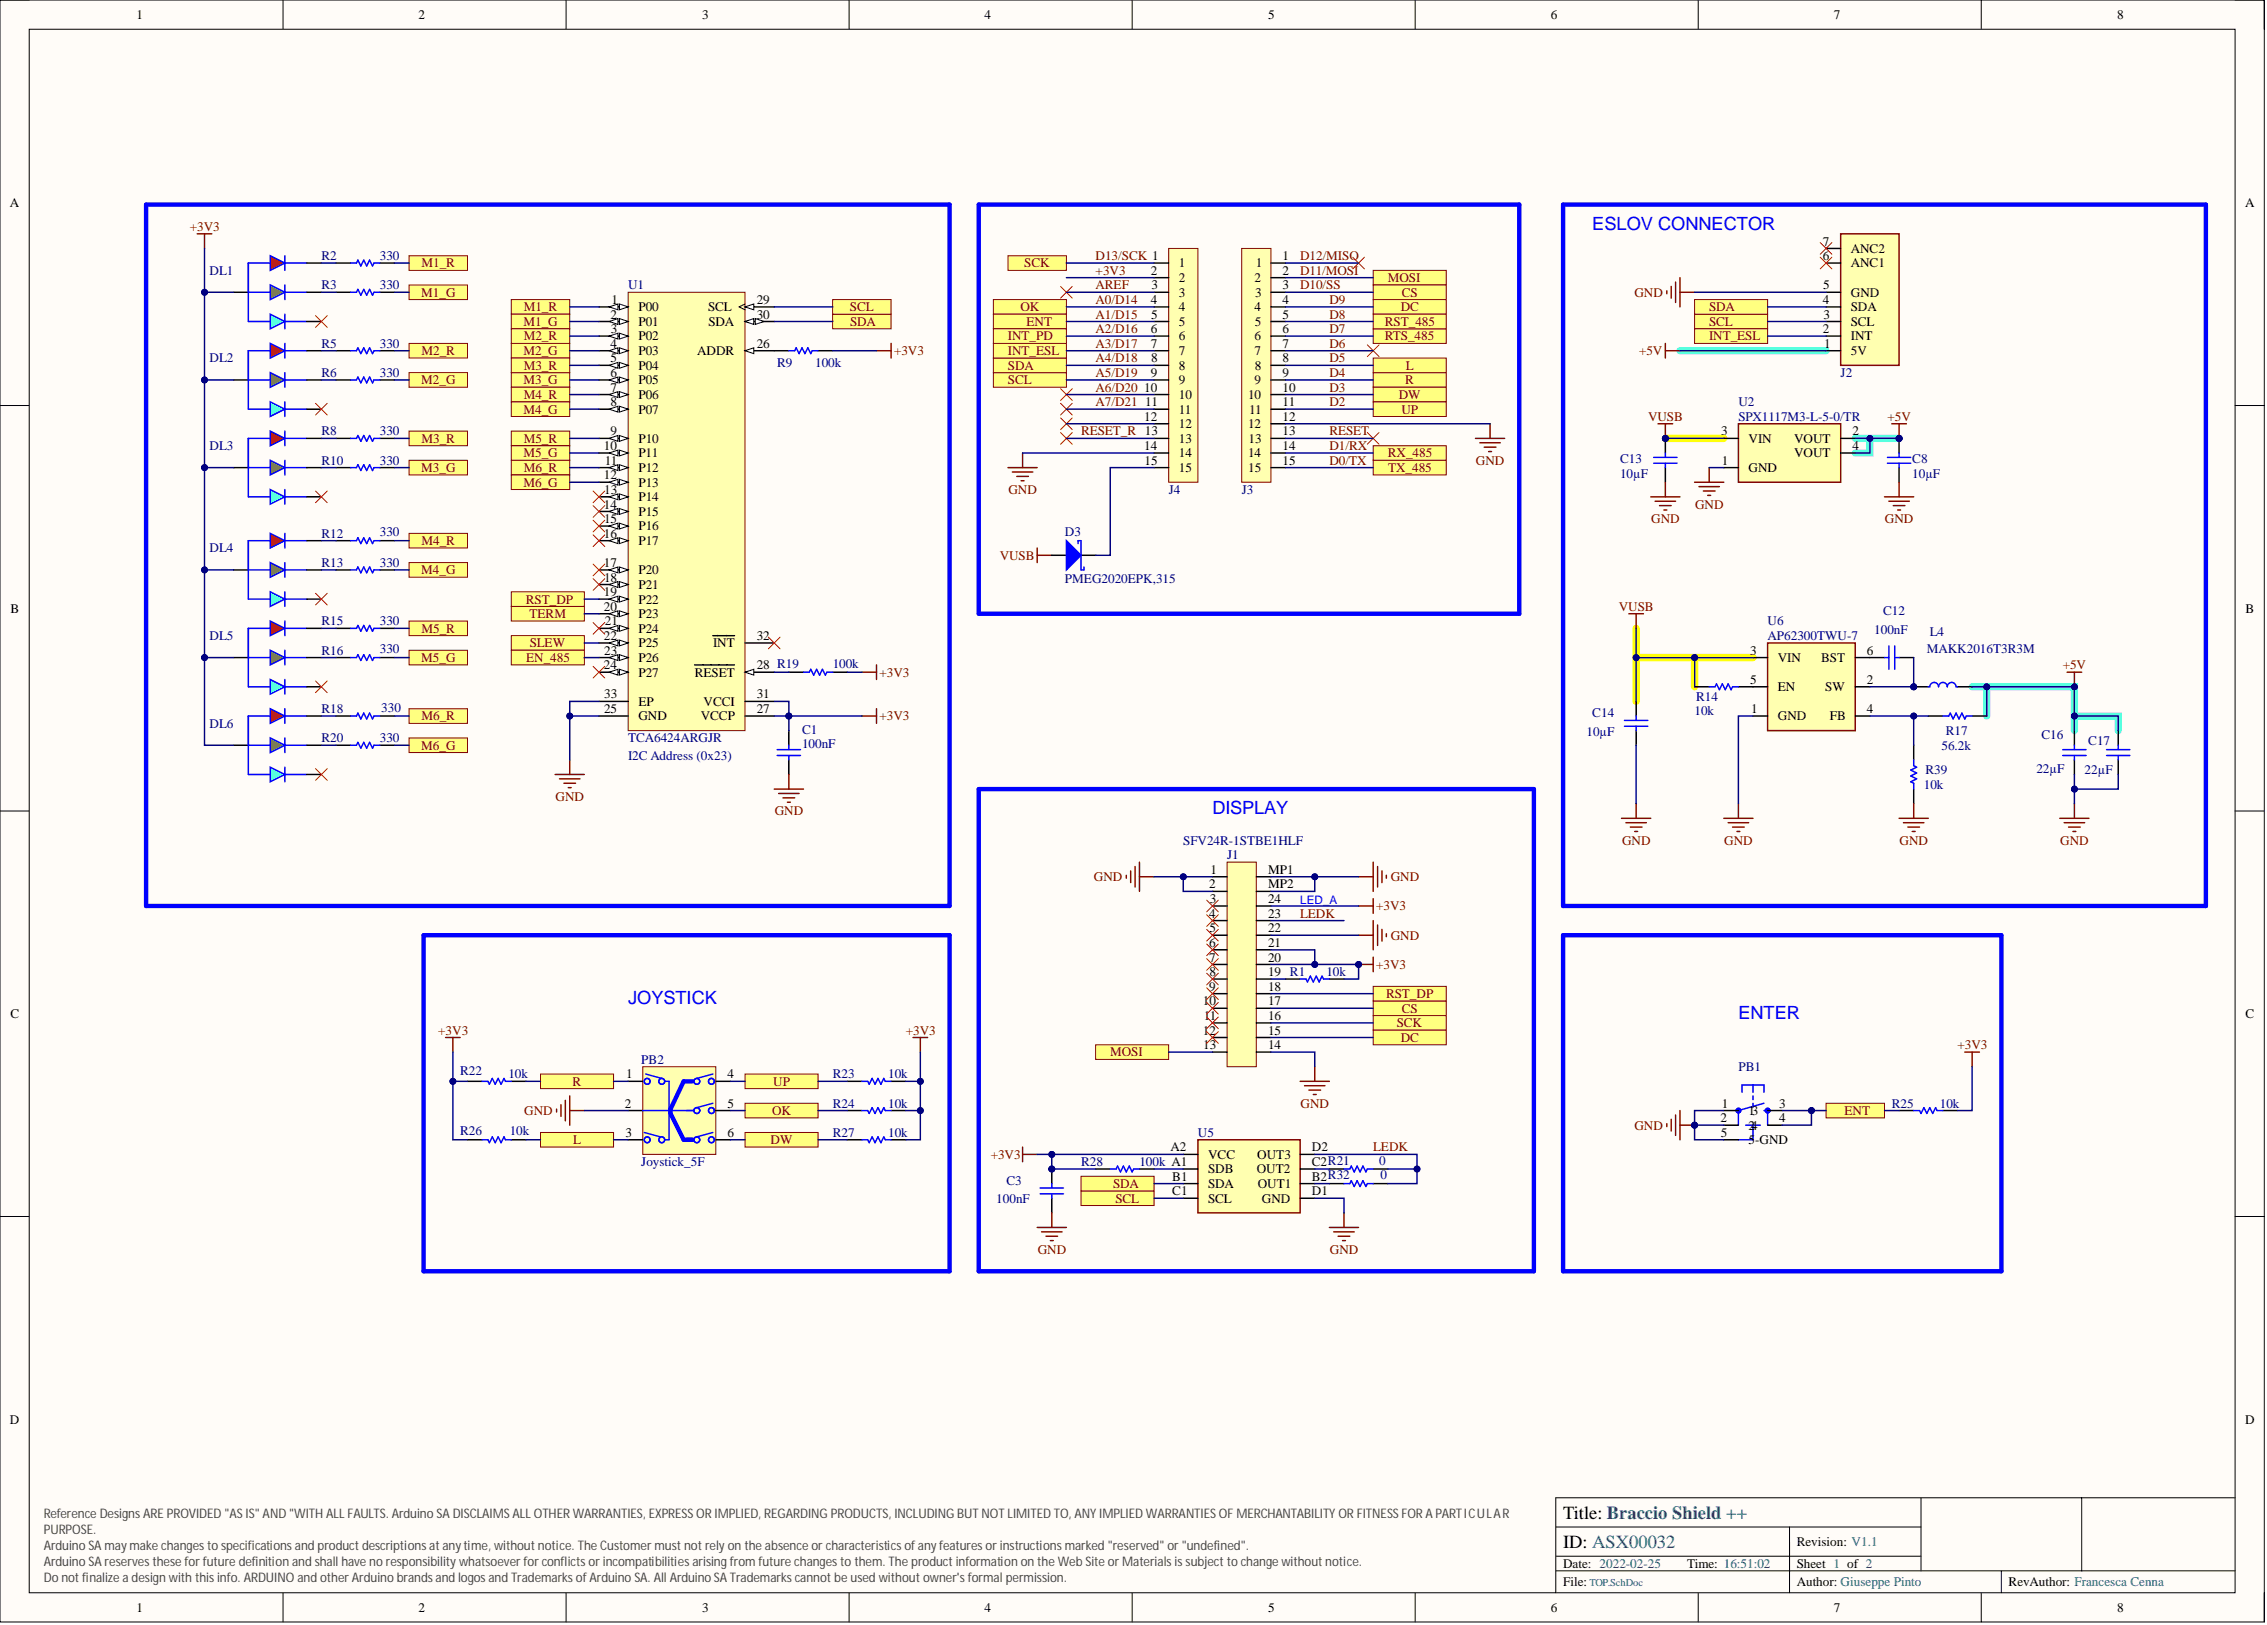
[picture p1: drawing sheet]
<svg xmlns="http://www.w3.org/2000/svg" width="393mm" height="282mm" viewBox="0 0 393 282" stroke-linecap="round" stroke-linejoin="round" font-family="sans-serif">
<defs><g id="words">
<g font-size="3.2" fill="#00f">
<text x="276.3" y="39.9">ESLOV CONNECTOR</text>
<text x="210.4" y="141.3">DISPLAY</text>
<text x="109" y="174.2">JOYSTICK</text>
<text x="301.6" y="176.8">ENTER</text>
</g>
<g font-size="3.2">
<text x="271.2" y="263.4">Title: Braccio Shield ++</text>
<text x="271.2" y="268.5">ID: ASX00032</text>
</g>
<g font-size="2.3">
<text x="23.7" y="3.3">1</text>
<text x="72.6" y="3.3">2</text>
<text x="121.8" y="3.3">3</text>
<text x="170.8" y="3.3">4</text>
<text x="220" y="3.3">5</text>
<text x="269.1" y="3.3">6</text>
<text x="318.2" y="3.3">7</text>
<text x="367.3" y="3.3">8</text>
<text x="1.7" y="36">A</text>
<text x="389.5" y="36">A</text>
<text x="199.7" y="47.7">2</text>
<text x="204.6" y="46.4">1</text>
<text x="217.9" y="46.4">1</text>
<text x="222.5" y="45.1">1</text>
<text x="222.5" y="47.7">2</text>
<text x="316.3" y="42.6">7</text>
<text x="316.3" y="45.1">6</text>
<text x="321.1" y="43.9">ANC2</text>
<text x="321.1" y="46.4">ANC1</text>
<text x="106.1" y="52.7">1</text>
<text x="110.8" y="54">P00</text>
<text x="122.8" y="54">SCL</text>
<text x="131.3" y="52.7">29</text>
<text x="199.7" y="52.7">4</text>
<text x="199.8" y="50.2">3</text>
<text x="204.6" y="48.9">2</text>
<text x="204.6" y="51.5">3</text>
<text x="204.6" y="54">4</text>
<text x="217.7" y="48.9">2</text>
<text x="217.7" y="54">4</text>
<text x="217.8" y="51.5">3</text>
<text x="222.5" y="50.2">3</text>
<text x="222.5" y="52.7">4</text>
<text x="316.3" y="52.7">4</text>
<text x="316.3" y="50.2">5</text>
<text x="321.1" y="54">SDA</text>
<text x="321.1" y="51.5">GND</text>
<text x="105.9" y="55.3">2</text>
<text x="106" y="57.8">3</text>
<text x="110.8" y="56.5">P01</text>
<text x="110.8" y="59.1">P02</text>
<text x="122.9" y="56.5">SDA</text>
<text x="131.3" y="55.3">30</text>
<text x="199.7" y="57.8">6</text>
<text x="199.7" y="55.3">5</text>
<text x="204.6" y="56.5">5</text>
<text x="204.6" y="59.1">6</text>
<text x="217.7" y="59.1">6</text>
<text x="217.7" y="56.5">5</text>
<text x="222.5" y="55.3">5</text>
<text x="222.5" y="57.8">6</text>
<text x="316.3" y="57.8">2</text>
<text x="316.4" y="55.3">3</text>
<text x="321.1" y="59.1">INT</text>
<text x="321.1" y="56.5">SCL</text>
<text x="105.9" y="60.3">4</text>
<text x="105.9" y="65.4">6</text>
<text x="106" y="62.9">5</text>
<text x="110.8" y="61.6">P03</text>
<text x="110.8" y="64.1">P04</text>
<text x="121" y="61.6">ADDR</text>
<text x="131.3" y="60.3">26</text>
<text x="199.7" y="60.3">7</text>
<text x="199.7" y="65.4">9</text>
<text x="199.7" y="62.9">8</text>
<text x="204.6" y="61.6">7</text>
<text x="204.6" y="64.1">8</text>
<text x="217.7" y="61.6">7</text>
<text x="217.7" y="64.1">8</text>
<text x="222.5" y="60.3">7</text>
<text x="222.5" y="62.9">8</text>
<text x="222.5" y="65.4">9</text>
<text x="316.5" y="60.3">1</text>
<text x="321.1" y="61.6">5V</text>
<text x="105.9" y="67.9">7</text>
<text x="106" y="70.5">8</text>
<text x="110.8" y="66.7">P05</text>
<text x="110.8" y="69.2">P06</text>
<text x="110.8" y="71.7">P07</text>
<text x="198.6" y="67.9">10</text>
<text x="198.7" y="70.5">11</text>
<text x="204.6" y="66.7">9</text>
<text x="204.6" y="69.2">10</text>
<text x="204.6" y="71.7">11</text>
<text x="216.5" y="69.2">10</text>
<text x="216.7" y="71.7">11</text>
<text x="217.7" y="66.7">9</text>
<text x="222.5" y="67.9">10</text>
<text x="222.5" y="70.5">11</text>
<text x="105.9" y="75.5">9</text>
<text x="110.8" y="76.8">P10</text>
<text x="198.6" y="73">12</text>
<text x="204.6" y="74.3">12</text>
<text x="204.6" y="76.8">13</text>
<text x="216.5" y="74.3">12</text>
<text x="216.6" y="76.8">13</text>
<text x="222.5" y="73">12</text>
<text x="222.5" y="75.5">13</text>
<text x="298.6" y="75.5">3</text>
<text x="303.4" y="76.8">VIN</text>
<text x="311.3" y="76.8">VOUT</text>
<text x="321.4" y="75.5">2</text>
<text x="104.8" y="78.1">10</text>
<text x="104.8" y="83.1">12</text>
<text x="104.9" y="80.6">11</text>
<text x="110.8" y="79.3">P11</text>
<text x="110.8" y="81.9">P12</text>
<text x="198.6" y="78.1">14</text>
<text x="198.6" y="80.6">15</text>
<text x="204.6" y="79.3">14</text>
<text x="204.6" y="81.9">15</text>
<text x="216.5" y="79.3">14</text>
<text x="216.6" y="81.9">15</text>
<text x="222.5" y="78.1">14</text>
<text x="222.5" y="80.6">15</text>
<text x="298.8" y="80.6">1</text>
<text x="303.4" y="81.9">GND</text>
<text x="311.3" y="79.3">VOUT</text>
<text x="321.4" y="78.1">4</text>
<text x="104.8" y="88.2">14</text>
<text x="104.9" y="85.7">13</text>
<text x="110.8" y="84.4">P13</text>
<text x="110.8" y="86.9">P14</text>
<text x="110.8" y="89.5">P15</text>
<text x="104.8" y="93.3">16</text>
<text x="104.8" y="90.7">15</text>
<text x="110.8" y="92">P16</text>
<text x="110.8" y="94.5">P17</text>
<text x="104.8" y="98.3">17</text>
<text x="104.8" y="100.9">18</text>
<text x="110.8" y="99.6">P20</text>
<text x="1.8" y="106.3">B</text>
<text x="104.8" y="103.4">19</text>
<text x="104.8" y="106">20</text>
<text x="110.8" y="102.2">P21</text>
<text x="110.8" y="104.7">P22</text>
<text x="110.8" y="107.2">P23</text>
<text x="389.6" y="106.3">B</text>
<text x="104.8" y="111">22</text>
<text x="104.9" y="113.6">23</text>
<text x="104.9" y="108.5">21</text>
<text x="110.8" y="109.8">P24</text>
<text x="110.8" y="112.3">P25</text>
<text x="123.7" y="112.3">INT</text>
<text x="131.3" y="111">32</text>
<text x="303.7" y="113.6">3</text>
<text x="323.9" y="113.6">6</text>
<text x="104.8" y="116.1">24</text>
<text x="110.8" y="114.8">P26</text>
<text x="110.8" y="117.4">P27</text>
<text x="120.6" y="117.4">RESET</text>
<text x="131.3" y="116.1">28 R19</text>
<text x="303.7" y="118.6">5</text>
<text x="308.5" y="114.8">VIN</text>
<text x="308.5" y="119.9">EN</text>
<text x="316" y="114.8">BST</text>
<text x="316.7" y="119.9">SW</text>
<text x="323.9" y="118.6">2</text>
<text x="104.8" y="123.7">25</text>
<text x="104.9" y="121.2">33</text>
<text x="110.8" y="125">GND</text>
<text x="110.8" y="122.4">EP</text>
<text x="121.6" y="125">VCCP</text>
<text x="122.1" y="122.4">VCCI</text>
<text x="131.3" y="123.7">27</text>
<text x="131.3" y="121.2">31</text>
<text x="303.8" y="123.7">1</text>
<text x="308.5" y="125">GND</text>
<text x="317.5" y="125">FB</text>
<text x="323.9" y="123.7">4</text>
<text x="209.8" y="154.1">2</text>
<text x="210" y="151.6">1</text>
<text x="220" y="154.1">MP2</text>
<text x="220" y="151.6">MP1</text>
<text x="209.8" y="159.2">4</text>
<text x="209.9" y="161.7">5</text>
<text x="209.9" y="156.6">3</text>
<text x="220" y="161.7">22</text>
<text x="220" y="159.2">23</text>
<text x="220" y="156.6">24</text>
<text x="209.8" y="164.2">6</text>
<text x="209.8" y="166.8">7</text>
<text x="220" y="166.8">20</text>
<text x="220" y="164.2">21</text>
<text x="209.8" y="171.9">9</text>
<text x="209.9" y="169.3">8</text>
<text x="220" y="171.9">18</text>
<text x="220" y="169.3">19 R1</text>
<text x="1.8" y="176.6">C</text>
<text x="208.7" y="174.4">10</text>
<text x="208.7" y="179.5">12</text>
<text x="208.9" y="176.9">11</text>
<text x="220" y="179.5">15</text>
<text x="220" y="176.9">16</text>
<text x="220" y="174.4">17</text>
<text x="389.6" y="176.6">C</text>
<text x="208.8" y="182">13</text>
<text x="220" y="182">14</text>
<text x="108.7" y="187.1">1</text>
<text x="126.2" y="187.1">4</text>
<text x="108.4" y="192.1">2</text>
<text x="108.5" y="197.2">3</text>
<text x="126.2" y="192.1">5</text>
<text x="126.2" y="197.2">6</text>
<text x="298.5" y="194.7">2</text>
<text x="298.6" y="197.2">5</text>
<text x="298.8" y="192.1">1</text>
<text x="303.4" y="193.4">13</text>
<text x="303.4" y="195.9">24</text>
<text x="308.7" y="192.1">3</text>
<text x="308.7" y="194.7">4</text>
<text x="203.1" y="199.7">A2</text>
<text x="209.6" y="203.5">SDB</text>
<text x="209.6" y="201">VCC</text>
<text x="218.1" y="203.5">OUT2</text>
<text x="218.2" y="201">OUT3</text>
<text x="227.6" y="202.3">C2R21</text>
<text x="227.6" y="199.7">D2</text>
<text x="303.4" y="198.5">5-GND</text>
<text x="203.4" y="204.8">B1</text>
<text x="203.4" y="207.3">C1</text>
<text x="209.6" y="206.1">SDA</text>
<text x="209.6" y="208.6">SCL</text>
<text x="218.2" y="206.1">OUT1</text>
<text x="219" y="208.6">GND</text>
<text x="227.6" y="204.8">B2R32</text>
<text x="227.6" y="207.3">D1</text>
<text x="1.7" y="247">D</text>
<text x="389.5" y="247">D</text>
<text x="311.8" y="268.2">Revision: V1.1</text>
<text x="271.2" y="272">Date: 2022-02-25</text>
<text x="271.2" y="275.1">File:</text>
<text x="292.8" y="272">Time: 16:51:02</text>
<text x="311.8" y="272">Sheet 1 of 2</text>
<text x="311.8" y="275.1">Author: Giuseppe Pinto</text>
<text x="348.5" y="275.1">RevAuthor: Francesca Cenna</text>
<text x="23.7" y="279.6">1</text>
<text x="72.6" y="279.6">2</text>
<text x="121.8" y="279.6">3</text>
<text x="170.8" y="279.6">4</text>
<text x="220" y="279.6">5</text>
<text x="269.1" y="279.6">6</text>
<text x="318.2" y="279.6">7</text>
<text x="367.3" y="279.6">8</text>
</g>
<g font-size="2.3" fill="#800000">
<text x="33" y="40.1">+3V3</text>
<text x="73.1" y="46.4">M1_R</text>
<text x="177.7" y="46.4">SCK</text>
<text x="190.1" y="45.1">D13/SCK 1</text>
<text x="190.1" y="47.7">+3V3</text>
<text x="225.6" y="45.1">D12/MISO</text>
<text x="225.6" y="47.7">D11/MOSI</text>
<text x="73.1" y="51.5">M1_G</text>
<text x="90.9" y="54">M1_R</text>
<text x="147.5" y="54">SCL</text>
<text x="177" y="54">OK</text>
<text x="190.1" y="50.2">AREF</text>
<text x="190.1" y="52.7">A0/D14</text>
<text x="225.6" y="50.2">D10/SS</text>
<text x="230.7" y="52.7">D9</text>
<text x="240.8" y="48.9">MOSI</text>
<text x="243" y="54">DC</text>
<text x="243.2" y="51.5">CS</text>
<text x="283.6" y="51.5">GND</text>
<text x="296.6" y="54">SDA</text>
<text x="90.8" y="56.5">M1_G</text>
<text x="90.9" y="59.1">M2_R</text>
<text x="147.5" y="56.5">SDA</text>
<text x="174.9" y="59.1">INT_PD</text>
<text x="178.1" y="56.5">ENT</text>
<text x="190.1" y="55.3">A1/D15</text>
<text x="190.1" y="57.8">A2/D16</text>
<text x="230.7" y="55.3">D8</text>
<text x="230.7" y="57.8">D7</text>
<text x="240.3" y="59.1">RTS_485</text>
<text x="240.3" y="56.5">RST_485</text>
<text x="296.6" y="56.5">SCL</text>
<text x="296.6" y="59.1">INT_ESL</text>
<text x="73.1" y="61.6">M2_R</text>
<text x="90.8" y="61.6">M2_G</text>
<text x="90.9" y="64.1">M3_R</text>
<text x="155.1" y="61.6">+3V3</text>
<text x="174.9" y="64.1">SDA</text>
<text x="174.9" y="61.6">INT_ESL</text>
<text x="190.1" y="60.3">A3/D17</text>
<text x="190.1" y="62.9">A4/D18</text>
<text x="190.1" y="65.4">A5/D19</text>
<text x="230.7" y="60.3">D6</text>
<text x="230.7" y="62.9">D5</text>
<text x="230.7" y="65.4">D4</text>
<text x="243.9" y="64.1">L</text>
<text x="284.4" y="61.6">+5V</text>
<text x="73.1" y="66.7">M2_G</text>
<text x="90.8" y="66.7">M3_G</text>
<text x="90.8" y="71.7">M4_G</text>
<text x="90.9" y="69.2">M4_R</text>
<text x="174.9" y="66.7">SCL</text>
<text x="190.1" y="67.9">A6/D20</text>
<text x="190.1" y="70.5">A7/D21</text>
<text x="230.7" y="67.9">D3</text>
<text x="230.7" y="70.5">D2</text>
<text x="242.7" y="69.2">DW</text>
<text x="243.2" y="71.7">UP</text>
<text x="243.8" y="66.7">R</text>
<text x="73.1" y="76.8">M3_R</text>
<text x="90.9" y="76.8">M5_R</text>
<text x="187.6" y="75.5">RESET_R 13</text>
<text x="230.7" y="75.5">RESET</text>
<text x="286" y="73">VUSB</text>
<text x="327.5" y="73">+5V</text>
<text x="73.1" y="81.9">M3_G</text>
<text x="90.8" y="79.3">M5_G</text>
<text x="90.9" y="81.9">M6_R</text>
<text x="230.7" y="78.1">D1/RX</text>
<text x="230.7" y="80.6">D0/TX</text>
<text x="240.8" y="79.3">RX_485</text>
<text x="240.8" y="81.9">TX_485</text>
<text x="256.1" y="80.6">GND</text>
<text x="90.8" y="84.4">M6_G</text>
<text x="175" y="85.7">GND</text>
<text x="294.1" y="88.2">GND</text>
<text x="73.1" y="94.5">M4_R</text>
<text x="286.5" y="90.7">GND</text>
<text x="327.1" y="90.7">GND</text>
<text x="73.1" y="99.6">M4_G</text>
<text x="173.5" y="97.1">VUSB</text>
<text x="91.2" y="104.7">RST_DP</text>
<text x="91.9" y="107.2">TERM</text>
<text x="280.9" y="106">VUSB</text>
<text x="73.1" y="109.8">M5_R</text>
<text x="91.9" y="112.3">SLEW</text>
<text x="73.1" y="114.8">M5_G</text>
<text x="91.3" y="114.8">EN_485</text>
<text x="152.6" y="117.4">+3V3</text>
<text x="357.9" y="116.1">+5V</text>
<text x="73.1" y="125">M6_R</text>
<text x="152.6" y="125">+3V3</text>
<text x="73.1" y="130">M6_G</text>
<text x="96.4" y="138.9">GND</text>
<text x="134.4" y="141.4">GND</text>
<text x="281.4" y="146.5">GND</text>
<text x="299.2" y="146.5">GND</text>
<text x="329.6" y="146.5">GND</text>
<text x="357.5" y="146.5">GND</text>
<text x="189.8" y="152.8">GND</text>
<text x="241.3" y="152.8">GND</text>
<text x="225.6" y="159.2">LEDK</text>
<text x="238.8" y="157.9">+3V3</text>
<text x="241.3" y="163">GND</text>
<text x="238.8" y="168">+3V3</text>
<text x="240.5" y="173.1">RST_DP</text>
<text x="76" y="179.5">+3V3</text>
<text x="157.2" y="179.5">+3V3</text>
<text x="242.4" y="178.2">SCK</text>
<text x="243.2" y="175.7">CS</text>
<text x="192.6" y="183.3">MOSI</text>
<text x="243" y="180.7">DC</text>
<text x="339.7" y="182">+3V3</text>
<text x="99.4" y="188.3">R</text>
<text x="134.2" y="188.3">UP</text>
<text x="91" y="193.4">GND</text>
<text x="134" y="193.4">OK</text>
<text x="225.7" y="192.1">GND</text>
<text x="283.6" y="195.9">GND</text>
<text x="320" y="193.4">ENT</text>
<text x="99.4" y="198.5">L</text>
<text x="133.7" y="198.5">DW</text>
<text x="171.9" y="201">+3V3</text>
<text x="238.3" y="199.7">LEDK</text>
<text x="193.1" y="206.1">SDA</text>
<text x="193.6" y="208.6">SCL</text>
<text x="180" y="217.5">GND</text>
<text x="230.7" y="217.5">GND</text>
</g>
<g font-size="2.3" fill="#000080">
<text x="36.4" y="47.7">DL1</text>
<text x="55.8" y="45.1">R2</text>
<text x="65.9" y="45.1">330</text>
<text x="55.8" y="50.2">R3</text>
<text x="65.9" y="50.2">330</text>
<text x="109" y="50.2">U1</text>
<text x="36.4" y="62.9">DL2</text>
<text x="55.8" y="60.3">R5</text>
<text x="55.8" y="65.4">R6</text>
<text x="65.9" y="60.3">330</text>
<text x="65.9" y="65.4">330</text>
<text x="134.8" y="63.6">R9</text>
<text x="141.4" y="63.6">100k</text>
<text x="319.4" y="65.4">J2</text>
<text x="301.6" y="70.5">U2</text>
<text x="55.8" y="75.5">R8</text>
<text x="65.9" y="75.5">330</text>
<text x="301.6" y="73">SPX1117M3-L-5-0/TR</text>
<text x="36.4" y="78.1">DL3</text>
<text x="55.8" y="80.6">R10</text>
<text x="65.9" y="80.6">330</text>
<text x="281.1" y="82.9">10µF</text>
<text x="281.1" y="80.4">C13</text>
<text x="331.8" y="82.9">10µF</text>
<text x="331.8" y="80.4">C8</text>
<text x="202.8" y="85.7">J4</text>
<text x="215.4" y="85.7">J3</text>
<text x="36.4" y="95.8">DL4</text>
<text x="55.8" y="93.3">R12</text>
<text x="65.9" y="93">330</text>
<text x="184.8" y="93">D3</text>
<text x="55.8" y="98.3">R13</text>
<text x="65.9" y="98.3">330</text>
<text x="184.8" y="101.1">PMEG2020EPK,315</text>
<text x="326.7" y="106.7">C12</text>
<text x="36.4" y="111">DL5</text>
<text x="55.8" y="108.5">R15</text>
<text x="55.8" y="113.6">R16</text>
<text x="65.9" y="108.5">330</text>
<text x="65.9" y="113.3">330</text>
<text x="306.7" y="108.5">U6</text>
<text x="306.7" y="111">AP62300TWU-7</text>
<text x="325.2" y="110">100nF</text>
<text x="334.3" y="113.3">MAKK2016T3R3M</text>
<text x="334.8" y="110.3">L4</text>
<text x="144.5" y="115.8">100k</text>
<text x="55.8" y="123.7">R18</text>
<text x="66.2" y="123.4">330</text>
<text x="276.3" y="124.5">C14</text>
<text x="294" y="123.9">10k</text>
<text x="294.3" y="121.7">R14</text>
<text x="36.4" y="126.2">DL6</text>
<text x="55.8" y="128.8">R20</text>
<text x="65.9" y="128.8">330</text>
<text x="109" y="128.8">TCA6424ARGJR</text>
<text x="109" y="131.8">I2C Address (0x23)</text>
<text x="139.2" y="129.8">100nF</text>
<text x="139.2" y="127.2">C1</text>
<text x="275.3" y="127.7">10µF</text>
<text x="336.9" y="130">56.2k</text>
<text x="337.6" y="127.5">R17</text>
<text x="354.2" y="128.3">C16</text>
<text x="362.3" y="129.3">C17</text>
<text x="333.8" y="136.9">10k</text>
<text x="334.1" y="134.3">R39</text>
<text x="353.3" y="134.1">22µF</text>
<text x="361.7" y="134.3">22µF</text>
<text x="205.3" y="146.5">SFV24R-1STBE1HLF</text>
<text x="212.9" y="149">J1</text>
<text x="230.2" y="169.3">10k</text>
<text x="111.3" y="184.5">PB2</text>
<text x="301.6" y="185.8">PB1</text>
<text x="79.8" y="186.6">R22</text>
<text x="88.2" y="187.1">10k</text>
<text x="144.5" y="187.1">R23</text>
<text x="154.1" y="187.1">10k</text>
<text x="79.8" y="196.9">R26</text>
<text x="88.5" y="196.9">10k</text>
<text x="144.5" y="192.1">R24</text>
<text x="144.5" y="197.2">R27</text>
<text x="154.1" y="192.1">10k</text>
<text x="154.1" y="197.2">10k</text>
<text x="207.8" y="197.2">U5</text>
<text x="328.2" y="192.1">R25</text>
<text x="336.6" y="192.1">10k</text>
<text x="111.3" y="202.3">Joystick_5F</text>
<text x="187.6" y="202.3">R28</text>
<text x="197.7" y="202.3">100k A1</text>
<text x="239.3" y="202">0</text>
<text x="172.9" y="208.6">100nF</text>
<text x="174.6" y="205.6">C3</text>
<text x="239.5" y="204.5">0</text>
</g>
<g font-size="2.3" fill="#434343">
<text x="7.6" y="263.2">Reference Designs ARE PROVIDED &quot;AS IS&quot; AND &quot;WITH ALL FAULTS. Arduino SA DISCLAIMS ALL OTHER WARRANTIES, EXPRESS OR IMPLIED, REGARDING PRODUCTS, INCLUDING BUT NOT LIMITED TO, ANY IMPLIED WARRANTIES OF MERCHANTABILITY OR FITNESS FOR A PARTICULAR</text>
<text x="7.6" y="266">PURPOSE.</text>
<text x="7.6" y="268.8">Arduino SA may make changes to specifications and product descriptions at any time, without notice. The Customer must not rely on the absence or characteristics of any features or instructions marked &quot;reserved&quot; or &quot;undefined&quot;.</text>
<text x="7.6" y="271.6">Arduino SA reserves these for future definition and shall have no responsibility whatsoever for conflicts or incompatibilities arising from future changes to them. The product information on the Web Site or Materials is subject to change without notice.</text>
<text x="7.6" y="274.4">Do not finalize a design with this info. ARDUINO and other Arduino brands and logos and Trademarks of Arduino SA. All Arduino SA Trademarks cannot be used without owner's formal permission.</text>
</g>
<text font-size="2" fill="#00f" x="225.6" y="156.7">LED_A</text>
<text font-size="1.8" fill="#0a7271" x="275.8" y="275.1">TOP.SchDoc</text>
</g></defs>
<path d="M0 0h392.9v281.3h-392.9z" fill-rule="evenodd" fill="#fffcf8"/>
<path d="M0 0h392.9v281.3h-392.9z" fill="none" stroke="#000" stroke-width=".17"/>
<path d="M5.1 5.1h382.7v271.2h-382.7z" fill-rule="evenodd" fill="#fffcf8"/>
<g fill="none" stroke="#000" stroke-width=".17">
<path d="M0 0h5.1M5.1 5.1h382.7v271.2h-382.7zM49.1 0v5.1M98.2 0v5.1M147.3 0v5.1M196.4 0v5.1M245.5 0v5.1M294.7 0v5.1M343.8 0v5.1M387.8 0h5.1v5.1M0 70.3h5.1M387.8 70.3h5.1"/>
<path d="M0 140.7h5.1M387.8 140.7h5.1M0 211h5.1M387.8 211h5.1M333.3 259.8v12.7M361.2 259.8v12.7M387.8 259.8h-117.9v16.5M49.1 276.3v5M98.2 276.3v5M147.3 276.3v5M196.4 276.3v5M245.5 276.3v5"/>
<path d="M269.9 264.9h63.4M269.9 272.5h117.9M269.9 269.9h63.4M294.7 276.3v5M310.5 264.9v11.4M343.8 276.3v5M347.3 272.5v3.8M392.9 276.3v5"/>
</g>
<path d="M291.5 60.8h25.3M321.9 76h7.6M324.4 76v2.6h-2.5M342.2 119.1h17.7v5.1h7.6v2.5M344.7 119.1v5.1M359.9 124.2v2.5" fill="none" stroke="#6effff" stroke-width="1.3"/>
<path d="M289 76h10.1M283.9 109v12.7M283.9 114.1h20.3M294 114.1v5" fill="none" stroke="#ff0" stroke-width="1.3"/>
<path d="M302.3 189.5v-1.3h3.8v1.3M302.9 195.2h2.5M304.2 188.2v1.3M304.2 190.1v.6M304.2 191.4v.6M304.2 195.2v2.5h-2.6M306.1 192.6h.6v2.6M306.1 191.4l-4.5 1.2v2.6" fill="none" stroke="#00f" stroke-width=".25"/>
<g fill="none" stroke="#00f" stroke-width=".76">
<circle cx="301.6" cy="192.6" r=".13"/>
<circle cx="306.7" cy="192.6" r=".13"/>
</g>
<path d="M299.1 192.6h2.5M299.1 195.2h2.5M299.1 197.7h2.5M306.7 192.6h2.5M306.7 195.2h2.5" fill="none" stroke="#000" stroke-width=".25"/>
<path d="M289.2 50.4v.6M290 49.7v2M290.7 48.9v3.6M291.5 48.2v5M291.5 50.7h2.5" fill="none" stroke="#800000" stroke-width=".25"/>
<path d="M294 54.5h12.7v2.5h-12.7z" fill-rule="evenodd" fill="#ffff80"/>
<path d="M294 54.5h12.7v2.5h-12.7z" fill="none" stroke="#800000" stroke-width=".17"/>
<path d="M294 52h12.7v2.5h-12.7z" fill-rule="evenodd" fill="#ffff80"/>
<path d="M294 52h12.7v2.5h-12.7z" fill="none" stroke="#800000" stroke-width=".17"/>
<path d="M294 57h12.7v2.6h-12.7z" fill-rule="evenodd" fill="#ffff80"/>
<path d="M294 57h12.7v2.6h-12.7z" fill="none" stroke="#800000" stroke-width=".17"/>
<path d="M316.8 191.4h10.2v2.5h-10.2z" fill-rule="evenodd" fill="#ffff80"/>
<path d="M316.8 191.4h10.2v2.5h-10.2z" fill="none" stroke="#800000" stroke-width=".17"/>
<path d="M212.9 149.5h5.1v35.5h-5.1z" fill-rule="evenodd" fill="#ffffb0"/>
<path d="M212.9 149.5h5.1v35.5h-5.1z" fill="none" stroke="#800000" stroke-width=".17"/>
<g fill="none" stroke="#000" stroke-width=".25">
<path d="M210.4 152.1h2.5M210.4 154.6h2.5M210.4 157.2h2.5M210.4 159.7h2.5M218 152.1h2.5M218 154.6h2.5M218 157.2h2.5M218 159.7h2.5M210.4 162.2h2.5M210.4 164.8h2.5M210.4 167.3h2.5M210.4 169.8h2.5"/>
<path d="M210.4 172.4h2.5M210.4 174.9h2.5M210.4 177.4h2.5M210.4 180h2.5M218 162.2h2.5M218 164.8h2.5M218 167.3h2.5M218 169.8h2.5M218 172.4h2.5M218 174.9h2.5M218 177.4h2.5M218 180h2.5"/>
<path d="M223.1 169.8h2.5M230.7 169.8h2.5M210.4 182.5h2.5M218 182.5h2.5"/>
</g>
<path d="M225.6 169.8h1l.3 .5 .5-1 .5 1 .5-1 .5 1 .5-1 .2 .5h1.1" fill="none" stroke="#00f" stroke-width=".25"/>
<g fill="none" stroke="#f00" stroke-width=".17">
<path d="M209.4 156.1l2 2.1M209.4 158.7l2 2M211.4 156.1l-2 2.1M211.4 158.7l-2 2M209.4 178.9l2 2.1M209.4 176.4l2 2M209.4 173.9l2 2M209.4 171.3l2 2.1M209.4 168.8l2 2M209.4 166.3l2 2M209.4 163.7l2 2.1M209.4 161.2l2 2"/>
<path d="M211.4 178.9l-2 2.1M211.4 176.4l-2 2M211.4 173.9l-2 2M211.4 171.3l-2 2.1M211.4 168.8l-2 2M211.4 166.3l-2 2M211.4 163.7l-2 2.1M211.4 161.2l-2 2"/>
</g>
<path d="M225.6 187.6h5.1M226.3 188.3h3.6M227.1 189.1h2M227.9 189.8h.5M228.1 185v2.6" fill="none" stroke="#800000" stroke-width=".25"/>
<path d="M190.1 181.2h12.7v2.6h-12.7z" fill-rule="evenodd" fill="#ffff80"/>
<path d="M190.1 181.2h12.7v2.6h-12.7z" fill="none" stroke="#800000" stroke-width=".17"/>
<path d="M238.3 173.6h12.6v2.6h-12.6z" fill-rule="evenodd" fill="#ffff80"/>
<path d="M238.3 173.6h12.6v2.6h-12.6z" fill="none" stroke="#800000" stroke-width=".17"/>
<path d="M238.3 171.1h12.6v2.5h-12.6z" fill-rule="evenodd" fill="#ffff80"/>
<path d="M238.3 171.1h12.6v2.5h-12.6z" fill="none" stroke="#800000" stroke-width=".17"/>
<path d="M238.3 176.2h12.6v2.5h-12.6z" fill-rule="evenodd" fill="#ffff80"/>
<path d="M238.3 176.2h12.6v2.5h-12.6z" fill="none" stroke="#800000" stroke-width=".17"/>
<path d="M238.3 178.7h12.6v2.5h-12.6z" fill-rule="evenodd" fill="#ffff80"/>
<path d="M238.3 178.7h12.6v2.5h-12.6z" fill="none" stroke="#800000" stroke-width=".17"/>
<path d="M111.5 185h12.7v15.2h-12.7z" fill-rule="evenodd" fill="#ffffb0"/>
<path d="M111.5 185h12.7v15.2h-12.7z" fill="none" stroke="#800000" stroke-width=".17"/>
<path d="M109 192.6h2.5M109 187.6h2.5M109 197.7h2.5M124.2 192.6h2.5M124.2 187.6h2.5M124.2 197.7h2.5" fill="none" stroke="#000" stroke-width=".25"/>
<g fill="none" stroke="#00f" stroke-width=".25">
<path d="M111.5 192.6h8.9M111.8 196.4l2.8 .8M112 186.3l2.8 .8M115.3 187.6h.8v10.1h-.8M123.7 186.3l-2.8 .8M123.7 191.4l-2.8 .7M123.7 196.4l-2.8 .8"/>
<circle cx="112.3" cy="187.6" r=".51"/>
<circle cx="112.3" cy="197.7" r=".51"/>
<circle cx="114.8" cy="187.6" r=".51"/>
<circle cx="114.8" cy="197.7" r=".51"/>
<circle cx="120.9" cy="187.6" r=".51"/>
<circle cx="120.9" cy="197.7" r=".51"/>
<circle cx="120.9" cy="192.6" r=".51"/>
<circle cx="123.4" cy="187.6" r=".51"/>
<circle cx="123.4" cy="197.7" r=".51"/>
<circle cx="123.4" cy="192.6" r=".51"/>
</g>
<path d="M120.1 187.6h-1.5l-2.3 4.8v.7l2.3 4.6h1.5" fill="none" stroke="#00f" stroke-width=".76"/>
<path d="M129.3 191.4h12.6v2.5h-12.6z" fill-rule="evenodd" fill="#ffff80"/>
<path d="M129.3 191.4h12.6v2.5h-12.6z" fill="none" stroke="#800000" stroke-width=".17"/>
<path d="M129.3 186.3h12.6v2.5h-12.6z" fill-rule="evenodd" fill="#ffff80"/>
<path d="M129.3 186.3h12.6v2.5h-12.6z" fill="none" stroke="#800000" stroke-width=".17"/>
<path d="M129.3 196.4h12.6v2.6h-12.6z" fill-rule="evenodd" fill="#ffff80"/>
<path d="M129.3 196.4h12.6v2.6h-12.6z" fill="none" stroke="#800000" stroke-width=".17"/>
<path d="M93.8 196.4h12.7v2.6h-12.7z" fill-rule="evenodd" fill="#ffff80"/>
<path d="M93.8 196.4h12.7v2.6h-12.7z" fill="none" stroke="#800000" stroke-width=".17"/>
<path d="M93.8 186.3h12.7v2.5h-12.7z" fill-rule="evenodd" fill="#ffff80"/>
<path d="M93.8 186.3h12.7v2.5h-12.7z" fill="none" stroke="#800000" stroke-width=".17"/>
<path d="M96.6 192.4v.5M97.3 191.6v2M98.1 190.9v3.5M98.9 190.1v5.1M98.9 192.6h2.5M289.2 194.9v.5M290 194.2v2M290.7 193.4v3.5M291.5 192.6v5.1M291.5 195.2h2.5" fill="none" stroke="#800000" stroke-width=".25"/>
<path d="M25.3 35.5v121.7h139.5v-121.7M169.8 35.5h93.8v71h-93.8zM271.2 35.5h111.5v121.7h-111.5zM169.8 136.9h96.3v83.6h-96.3zM73.5 162.2h91.3v58.3h-91.3zM271.2 162.2h76.1v58.3h-76.1z" fill="none" stroke="#00f" stroke-width=".76"/>
<circle cx="294" cy="195.2" r=".51" fill="#000080"/>
<circle cx="294" cy="195.2" r=".51" fill="none" stroke="#000080" stroke-width=".17"/>
<path d="M319.4 40.6h10.1v22.8h-10.1z" fill-rule="evenodd" fill="#ffffb0"/>
<path d="M319.4 40.6h10.1v22.8h-10.1zM235.7 167.3h2.6M238.3 166v2.6" fill="none" stroke="#800000" stroke-width=".25"/>
<path d="M316.8 58.3h2.6M316.8 55.8h2.6M316.8 53.2h2.6M316.8 50.7h2.6M316.8 43.1h2.6M316.8 45.6h2.6M316.8 60.8h2.6" fill="none" stroke="#000" stroke-width=".25"/>
<path d="M315.8 42.1l2.1 2M315.8 44.6l2.1 2M317.9 42.1l-2.1 2M317.9 44.6l-2.1 2" fill="none" stroke="#f00" stroke-width=".17"/>
<circle cx="235.7" cy="167.3" r=".51" fill="#000080"/>
<circle cx="235.7" cy="167.3" r=".51" fill="none" stroke="#000080" stroke-width=".17"/>
<path d="M207.8 197.7h17.8v12.7h-17.8z" fill-rule="evenodd" fill="#ffffb0"/>
<path d="M207.8 197.7h17.8v12.7h-17.8zM230.7 212.9h5M231.4 213.7h3.6M232.2 214.4h2M232.9 215.2h.5M233.2 210.4v2.5" fill="none" stroke="#800000" stroke-width=".25"/>
<path d="M205.3 202.8h2.5M205.3 200.2h2.5M205.3 205.3h2.5M205.3 207.8h2.5M225.6 202.8h2.5M225.6 200.2h2.5M225.6 205.3h2.5M225.6 207.8h2.5" fill="none" stroke="#000" stroke-width=".25"/>
<path d="M109 50.7h20.3v76h-20.3z" fill-rule="evenodd" fill="#ffffb0"/>
<path d="M109 50.7h20.3v76h-20.3z" fill="none" stroke="#800000" stroke-width=".17"/>
<path d="M103.9 53.2h5.1" fill="none" stroke="#000" stroke-width=".25"/>
<path d="M107.5 52.7l1.5 .5-1.5 .5z" fill="#f8fcff"/>
<path d="M107.5 52.7l1.5 .5-1.5 .5z" fill="none" stroke="#000" stroke-width=".17"/>
<path d="M105.7 53.2l1.5-.5v1z" fill="#f8fcff"/>
<path d="M105.7 53.2l1.5-.5v1z" fill="none" stroke="#000" stroke-width=".17"/>
<path d="M103.9 55.8h5.1" fill="none" stroke="#000" stroke-width=".25"/>
<path d="M107.5 55.3l1.5 .5-1.5 .5z" fill="#f8fcff"/>
<path d="M107.5 55.3l1.5 .5-1.5 .5z" fill="none" stroke="#000" stroke-width=".17"/>
<path d="M105.7 55.8l1.5-.5v1z" fill="#f8fcff"/>
<path d="M105.7 55.8l1.5-.5v1z" fill="none" stroke="#000" stroke-width=".17"/>
<path d="M103.9 58.3h5.1" fill="none" stroke="#000" stroke-width=".25"/>
<path d="M107.5 57.8l1.5 .5-1.5 .5z" fill="#f8fcff"/>
<path d="M107.5 57.8l1.5 .5-1.5 .5z" fill="none" stroke="#000" stroke-width=".17"/>
<path d="M105.7 58.3l1.5-.5v1z" fill="#f8fcff"/>
<path d="M105.7 58.3l1.5-.5v1z" fill="none" stroke="#000" stroke-width=".17"/>
<path d="M103.9 60.8h5.1" fill="none" stroke="#000" stroke-width=".25"/>
<path d="M107.5 60.3l1.5 .5-1.5 .5z" fill="#f8fcff"/>
<path d="M107.5 60.3l1.5 .5-1.5 .5z" fill="none" stroke="#000" stroke-width=".17"/>
<path d="M105.7 60.8l1.5-.5v1z" fill="#f8fcff"/>
<path d="M105.7 60.8l1.5-.5v1z" fill="none" stroke="#000" stroke-width=".17"/>
<path d="M103.9 63.4h5.1" fill="none" stroke="#000" stroke-width=".25"/>
<path d="M107.5 62.9l1.5 .5-1.5 .5z" fill="#f8fcff"/>
<path d="M107.5 62.9l1.5 .5-1.5 .5z" fill="none" stroke="#000" stroke-width=".17"/>
<path d="M105.7 63.4l1.5-.5v1z" fill="#f8fcff"/>
<path d="M105.7 63.4l1.5-.5v1z" fill="none" stroke="#000" stroke-width=".17"/>
<path d="M103.9 65.9h5.1" fill="none" stroke="#000" stroke-width=".25"/>
<path d="M107.5 65.4l1.5 .5-1.5 .5z" fill="#f8fcff"/>
<path d="M107.5 65.4l1.5 .5-1.5 .5z" fill="none" stroke="#000" stroke-width=".17"/>
<path d="M105.7 65.9l1.5-.5v1z" fill="#f8fcff"/>
<path d="M105.7 65.9l1.5-.5v1z" fill="none" stroke="#000" stroke-width=".17"/>
<path d="M103.9 68.4h5.1" fill="none" stroke="#000" stroke-width=".25"/>
<path d="M107.5 67.9l1.5 .5-1.5 .5z" fill="#f8fcff"/>
<path d="M107.5 67.9l1.5 .5-1.5 .5z" fill="none" stroke="#000" stroke-width=".17"/>
<path d="M105.7 68.4l1.5-.5v1z" fill="#f8fcff"/>
<path d="M105.7 68.4l1.5-.5v1z" fill="none" stroke="#000" stroke-width=".17"/>
<path d="M103.9 71h5.1" fill="none" stroke="#000" stroke-width=".25"/>
<path d="M107.5 70.5l1.5 .5-1.5 .5z" fill="#f8fcff"/>
<path d="M107.5 70.5l1.5 .5-1.5 .5z" fill="none" stroke="#000" stroke-width=".17"/>
<path d="M105.7 71l1.5-.5v1z" fill="#f8fcff"/>
<path d="M105.7 71l1.5-.5v1z" fill="none" stroke="#000" stroke-width=".17"/>
<path d="M103.9 76h5.1" fill="none" stroke="#000" stroke-width=".25"/>
<path d="M107.5 75.5l1.5 .5-1.5 .6z" fill="#f8fcff"/>
<path d="M107.5 75.5l1.5 .5-1.5 .6z" fill="none" stroke="#000" stroke-width=".17"/>
<path d="M105.7 76l1.5-.5v1.1z" fill="#f8fcff"/>
<path d="M105.7 76l1.5-.5v1.1z" fill="none" stroke="#000" stroke-width=".17"/>
<path d="M103.9 78.6h5.1" fill="none" stroke="#000" stroke-width=".25"/>
<path d="M107.5 78.1l1.5 .5-1.5 .5z" fill="#f8fcff"/>
<path d="M107.5 78.1l1.5 .5-1.5 .5z" fill="none" stroke="#000" stroke-width=".17"/>
<path d="M105.7 78.6l1.5-.5v1z" fill="#f8fcff"/>
<path d="M105.7 78.6l1.5-.5v1z" fill="none" stroke="#000" stroke-width=".17"/>
<path d="M103.9 81.1h5.1" fill="none" stroke="#000" stroke-width=".25"/>
<path d="M107.5 80.6l1.5 .5-1.5 .5z" fill="#f8fcff"/>
<path d="M107.5 80.6l1.5 .5-1.5 .5z" fill="none" stroke="#000" stroke-width=".17"/>
<path d="M105.7 81.1l1.5-.5v1z" fill="#f8fcff"/>
<path d="M105.7 81.1l1.5-.5v1z" fill="none" stroke="#000" stroke-width=".17"/>
<path d="M103.9 83.6h5.1" fill="none" stroke="#000" stroke-width=".25"/>
<path d="M107.5 83.1l1.5 .5-1.5 .6z" fill="#f8fcff"/>
<path d="M107.5 83.1l1.5 .5-1.5 .6z" fill="none" stroke="#000" stroke-width=".17"/>
<path d="M105.7 83.6l1.5-.5v1.1z" fill="#f8fcff"/>
<path d="M105.7 83.6l1.5-.5v1.1z" fill="none" stroke="#000" stroke-width=".17"/>
<path d="M103.9 86.2h5.1" fill="none" stroke="#000" stroke-width=".25"/>
<path d="M107.5 85.7l1.5 .5-1.5 .5z" fill="#f8fcff"/>
<path d="M107.5 85.7l1.5 .5-1.5 .5z" fill="none" stroke="#000" stroke-width=".17"/>
<path d="M105.7 86.2l1.5-.5v1z" fill="#f8fcff"/>
<path d="M105.7 86.2l1.5-.5v1z" fill="none" stroke="#000" stroke-width=".17"/>
<path d="M103.9 88.7h5.1" fill="none" stroke="#000" stroke-width=".25"/>
<path d="M107.5 88.2l1.5 .5-1.5 .5z" fill="#f8fcff"/>
<path d="M107.5 88.2l1.5 .5-1.5 .5z" fill="none" stroke="#000" stroke-width=".17"/>
<path d="M105.7 88.7l1.5-.5v1z" fill="#f8fcff"/>
<path d="M105.7 88.7l1.5-.5v1z" fill="none" stroke="#000" stroke-width=".17"/>
<path d="M103.9 91.3h5.1" fill="none" stroke="#000" stroke-width=".25"/>
<path d="M107.5 90.7l1.5 .6-1.5 .5z" fill="#f8fcff"/>
<path d="M107.5 90.7l1.5 .6-1.5 .5z" fill="none" stroke="#000" stroke-width=".17"/>
<path d="M105.7 91.3l1.5-.6v1.1z" fill="#f8fcff"/>
<path d="M105.7 91.3l1.5-.6v1.1z" fill="none" stroke="#000" stroke-width=".17"/>
<path d="M103.9 93.8h5.1" fill="none" stroke="#000" stroke-width=".25"/>
<path d="M107.5 93.3l1.5 .5-1.5 .5z" fill="#f8fcff"/>
<path d="M107.5 93.3l1.5 .5-1.5 .5z" fill="none" stroke="#000" stroke-width=".17"/>
<path d="M105.7 93.8l1.5-.5v1z" fill="#f8fcff"/>
<path d="M105.7 93.8l1.5-.5v1z" fill="none" stroke="#000" stroke-width=".17"/>
<path d="M103.9 98.9h5.1" fill="none" stroke="#000" stroke-width=".25"/>
<path d="M107.5 98.3l1.5 .6-1.5 .5z" fill="#f8fcff"/>
<path d="M107.5 98.3l1.5 .6-1.5 .5z" fill="none" stroke="#000" stroke-width=".17"/>
<path d="M105.7 98.9l1.5-.6v1.1z" fill="#f8fcff"/>
<path d="M105.7 98.9l1.5-.6v1.1z" fill="none" stroke="#000" stroke-width=".17"/>
<path d="M103.9 101.4h5.1" fill="none" stroke="#000" stroke-width=".25"/>
<path d="M107.5 100.9l1.5 .5-1.5 .5z" fill="#f8fcff"/>
<path d="M107.5 100.9l1.5 .5-1.5 .5z" fill="none" stroke="#000" stroke-width=".17"/>
<path d="M105.7 101.4l1.5-.5v1z" fill="#f8fcff"/>
<path d="M105.7 101.4l1.5-.5v1z" fill="none" stroke="#000" stroke-width=".17"/>
<path d="M103.9 103.9h5.1" fill="none" stroke="#000" stroke-width=".25"/>
<path d="M107.5 103.4l1.5 .5-1.5 .5z" fill="#f8fcff"/>
<path d="M107.5 103.4l1.5 .5-1.5 .5z" fill="none" stroke="#000" stroke-width=".17"/>
<path d="M105.7 103.9l1.5-.5v1z" fill="#f8fcff"/>
<path d="M105.7 103.9l1.5-.5v1z" fill="none" stroke="#000" stroke-width=".17"/>
<path d="M103.9 106.5h5.1" fill="none" stroke="#000" stroke-width=".25"/>
<path d="M107.5 106l1.5 .5-1.5 .5z" fill="#f8fcff"/>
<path d="M107.5 106l1.5 .5-1.5 .5z" fill="none" stroke="#000" stroke-width=".17"/>
<path d="M105.7 106.5l1.5-.5v1z" fill="#f8fcff"/>
<path d="M105.7 106.5l1.5-.5v1z" fill="none" stroke="#000" stroke-width=".17"/>
<path d="M103.9 109h5.1" fill="none" stroke="#000" stroke-width=".25"/>
<path d="M107.5 108.5l1.5 .5-1.5 .5z" fill="#f8fcff"/>
<path d="M107.5 108.5l1.5 .5-1.5 .5z" fill="none" stroke="#000" stroke-width=".17"/>
<path d="M105.7 109l1.5-.5v1z" fill="#f8fcff"/>
<path d="M105.7 109l1.5-.5v1z" fill="none" stroke="#000" stroke-width=".17"/>
<path d="M103.9 111.5h5.1" fill="none" stroke="#000" stroke-width=".25"/>
<path d="M107.5 111l1.5 .5-1.5 .5z" fill="#f8fcff"/>
<path d="M107.5 111l1.5 .5-1.5 .5z" fill="none" stroke="#000" stroke-width=".17"/>
<path d="M105.7 111.5l1.5-.5v1z" fill="#f8fcff"/>
<path d="M105.7 111.5l1.5-.5v1z" fill="none" stroke="#000" stroke-width=".17"/>
<path d="M103.9 114.1h5.1" fill="none" stroke="#000" stroke-width=".25"/>
<path d="M107.5 113.6l1.5 .5-1.5 .5z" fill="#f8fcff"/>
<path d="M107.5 113.6l1.5 .5-1.5 .5z" fill="none" stroke="#000" stroke-width=".17"/>
<path d="M105.7 114.1l1.5-.5v1z" fill="#f8fcff"/>
<path d="M105.7 114.1l1.5-.5v1z" fill="none" stroke="#000" stroke-width=".17"/>
<path d="M103.9 116.6h5.1" fill="none" stroke="#000" stroke-width=".25"/>
<path d="M107.5 116.1l1.5 .5-1.5 .5z" fill="#f8fcff"/>
<path d="M107.5 116.1l1.5 .5-1.5 .5z" fill="none" stroke="#000" stroke-width=".17"/>
<path d="M105.7 116.6l1.5-.5v1z" fill="#f8fcff"/>
<path d="M105.7 116.6l1.5-.5v1z" fill="none" stroke="#000" stroke-width=".17"/>
<path d="M129.3 60.8h5M103.9 124.2h5.1" fill="none" stroke="#000" stroke-width=".25"/>
<path d="M129.3 60.8l1.5-.5v1z" fill="#f8fcff"/>
<path d="M129.3 60.8l1.5-.5v1z" fill="none" stroke="#000" stroke-width=".17"/>
<path d="M129.3 116.6h5M129.3 124.2h5" fill="none" stroke="#000" stroke-width=".25"/>
<path d="M129.3 116.6l1.5-.5v1z" fill="#f8fcff"/>
<path d="M129.3 116.6l1.5-.5v1z" fill="none" stroke="#000" stroke-width=".17"/>
<path d="M129.3 53.2h5M120.5 115.3h6.9" fill="none" stroke="#000" stroke-width=".25"/>
<path d="M129.3 53.2l1.5-.5v1z" fill="#f8fcff"/>
<path d="M129.3 53.2l1.5-.5v1zM129.3 52.7l-1 .5 1 .5" fill="none" stroke="#000" stroke-width=".17"/>
<path d="M129.3 55.8h5" fill="none" stroke="#000" stroke-width=".25"/>
<path d="M129.3 55.8l1.5-.5v1z" fill="#f8fcff"/>
<path d="M129.3 55.8l1.5-.5v1z" fill="none" stroke="#000" stroke-width=".17"/>
<path d="M131 55.3l1.6 .5-1.6 .5z" fill="#f8fcff"/>
<path d="M131 55.3l1.6 .5-1.6 .5z" fill="none" stroke="#000" stroke-width=".17"/>
<path d="M134.3 60.8h2.6M141.9 60.8h2.6M123.7 110.3h3.7M129.3 111.5h5M136.9 116.6h2.5M144.5 116.6h2.5M103.9 121.7h5.1M129.3 121.7h5M136.9 126.7v2.6M136.9 131.8v2.5" fill="none" stroke="#000" stroke-width=".25"/>
<path d="M136.9 60.8h1l.2-.5 .5 1 .6-1 .5 1 .5-1 .5 1 .2-.5h1M139.4 116.6h1l.3-.5 .5 1 .5-1 .5 1 .5-1 .5 1 .3-.5h1M134.8 131h4.1M134.8 130h4.1M136.9 129.3v.7M136.9 131v.8" fill="none" stroke="#00f" stroke-width=".25"/>
<path d="M144.5 54.5h10.1v2.5h-10.1z" fill-rule="evenodd" fill="#ffff80"/>
<path d="M144.5 54.5h10.1v2.5h-10.1z" fill="none" stroke="#800000" stroke-width=".17"/>
<path d="M144.5 52h10.1v2.5h-10.1z" fill-rule="evenodd" fill="#ffff80"/>
<path d="M144.5 52h10.1v2.5h-10.1z" fill="none" stroke="#800000" stroke-width=".17"/>
<path d="M88.7 102.7h12.7v2.5h-12.7z" fill-rule="evenodd" fill="#ffff80"/>
<path d="M88.7 102.7h12.7v2.5h-12.7z" fill="none" stroke="#800000" stroke-width=".17"/>
<path d="M43.1 50.7h10.1M49.4 44.4v2.5M49.4 49.4v2.6M49.4 54.5v2.5M53.2 45.6h-10.1v10.2h10.1" fill="none" stroke="#00f" stroke-width=".25"/>
<path d="M40.6 50.7h2.5M53.2 55.8h2.6M53.2 50.7h2.6M53.2 45.6h2.6" fill="none" stroke="#000" stroke-width=".25"/>
<path d="M46.9 54.5l2.5 1.3-2.5 1.2z" fill="#0ff"/>
<path d="M46.9 54.5l2.5 1.3-2.5 1.2z" fill="none" stroke="#00f" stroke-width=".25"/>
<path d="M46.9 49.4l2.5 1.3-2.5 1.3z" fill="#0f0"/>
<path d="M46.9 49.4l2.5 1.3-2.5 1.3z" fill="none" stroke="#00f" stroke-width=".25"/>
<path d="M46.9 44.4l2.5 1.2-2.5 1.3z" fill="#f00"/>
<path d="M46.9 44.4l2.5 1.2-2.5 1.3zM49.4 59.6v2.5M60.8 45.6h1l.3-.5 .5 1 .5-1 .5 1 .5-1 .5 1 .3-.5h1M60.8 50.7h1l.3-.5 .5 1 .5-1 .5 1 .5-1 .5 1 .3-.5h1M43.1 65.9h10.1M49.4 64.6v2.6M49.4 69.7v2.5M53.2 60.8h-10.1v10.2h10.1" fill="none" stroke="#00f" stroke-width=".25"/>
<path d="M58.3 45.6h2.5M58.3 50.7h2.5M65.9 45.6h2.5M65.9 50.7h2.5M40.6 65.9h2.5M53.2 71h2.6M53.2 65.9h2.6M53.2 60.8h2.6" fill="none" stroke="#000" stroke-width=".25"/>
<path d="M46.9 69.7l2.5 1.3-2.5 1.2z" fill="#0ff"/>
<path d="M46.9 69.7l2.5 1.3-2.5 1.2z" fill="none" stroke="#00f" stroke-width=".25"/>
<path d="M46.9 64.6l2.5 1.3-2.5 1.3z" fill="#0f0"/>
<path d="M46.9 64.6l2.5 1.3-2.5 1.3z" fill="none" stroke="#00f" stroke-width=".25"/>
<path d="M46.9 59.6l2.5 1.2-2.5 1.3z" fill="#f00"/>
<path d="M46.9 59.6l2.5 1.2-2.5 1.3zM49.4 74.8v2.5M49.4 79.8v2.6M53.2 76h-10.1v10.2h10.1M60.8 60.8h1l.3-.5 .5 1 .5-1 .5 1 .5-1 .5 1 .3-.5h1M60.8 65.9h1l.3-.5 .5 1 .5-1 .5 1 .5-1 .5 1 .3-.5h1M43.1 81.1h10.1M49.4 84.9v2.5" fill="none" stroke="#00f" stroke-width=".25"/>
<path d="M53.2 76h2.6M58.3 60.8h2.5M58.3 65.9h2.5M65.9 60.8h2.5M65.9 65.9h2.5M40.6 81.1h2.5M53.2 86.2h2.6M53.2 81.1h2.6" fill="none" stroke="#000" stroke-width=".25"/>
<path d="M46.9 84.9l2.5 1.3-2.5 1.2z" fill="#0ff"/>
<path d="M46.9 84.9l2.5 1.3-2.5 1.2z" fill="none" stroke="#00f" stroke-width=".25"/>
<path d="M46.9 79.8l2.5 1.3-2.5 1.3z" fill="#0f0"/>
<path d="M46.9 79.8l2.5 1.3-2.5 1.3z" fill="none" stroke="#00f" stroke-width=".25"/>
<path d="M46.9 74.8l2.5 1.2-2.5 1.3z" fill="#f00"/>
<path d="M46.9 74.8l2.5 1.2-2.5 1.3zM60.8 76h1l.3-.5 .5 1.1 .5-1.1 .5 1.1 .5-1.1 .5 1.1 .3-.6h1M43.1 98.9h10.1M49.4 92.5v2.6M49.4 97.6v2.5M53.2 93.8h-10.1v10.1h10.1M60.8 81.1h1l.3-.5 .5 1 .5-1 .5 1 .5-1 .5 1 .3-.5h1M49.4 102.7v2.5" fill="none" stroke="#00f" stroke-width=".25"/>
<path d="M58.3 76h2.5M65.9 76h2.5M40.6 98.9h2.5M53.2 98.9h2.6M53.2 93.8h2.6M58.3 81.1h2.5M65.9 81.1h2.5M53.2 103.9h2.6" fill="none" stroke="#000" stroke-width=".25"/>
<path d="M46.9 102.7l2.5 1.2-2.5 1.3z" fill="#0ff"/>
<path d="M46.9 102.7l2.5 1.2-2.5 1.3z" fill="none" stroke="#00f" stroke-width=".25"/>
<path d="M46.9 97.6l2.5 1.3-2.5 1.2z" fill="#0f0"/>
<path d="M46.9 97.6l2.5 1.3-2.5 1.2z" fill="none" stroke="#00f" stroke-width=".25"/>
<path d="M46.9 92.5l2.5 1.3-2.5 1.3z" fill="#f00"/>
<path d="M46.9 92.5l2.5 1.3-2.5 1.3zM60.8 93.8h1l.3-.5 .5 1 .5-1 .5 1 .5-1 .5 1 .3-.5h1M60.8 98.9h1l.3-.6 .5 1.1 .5-1.1 .5 1.1 .5-1.1 .5 1.1 .3-.5h1M43.1 114.1h10.1M49.4 107.7v2.6M49.4 112.8v2.5M49.4 117.9v2.5M53.2 109h-10.1v10.1h10.1" fill="none" stroke="#00f" stroke-width=".25"/>
<path d="M58.3 93.8h2.5M58.3 98.9h2.5M65.9 93.8h2.5M65.9 98.9h2.5M40.6 114.1h2.5M53.2 119.1h2.6M53.2 114.1h2.6M53.2 109h2.6" fill="none" stroke="#000" stroke-width=".25"/>
<path d="M46.9 117.9l2.5 1.2-2.5 1.3z" fill="#0ff"/>
<path d="M46.9 117.9l2.5 1.2-2.5 1.3z" fill="none" stroke="#00f" stroke-width=".25"/>
<path d="M46.9 112.8l2.5 1.3-2.5 1.2z" fill="#0f0"/>
<path d="M46.9 112.8l2.5 1.3-2.5 1.2z" fill="none" stroke="#00f" stroke-width=".25"/>
<path d="M46.9 107.7l2.5 1.3-2.5 1.3z" fill="#f00"/>
<path d="M46.9 107.7l2.5 1.3-2.5 1.3zM60.8 109h1l.3-.5 .5 1 .5-1 .5 1 .5-1 .5 1 .3-.5h1M60.8 114.1h1l.3-.5 .5 1 .5-1 .5 1 .5-1 .5 1 .3-.5h1M43.1 129.3h10.1M49.4 122.9v2.6M49.4 128v2.5M49.4 133.1v2.5M53.2 124.2h-10.1v10.1h10.1" fill="none" stroke="#00f" stroke-width=".25"/>
<path d="M58.3 109h2.5M58.3 114.1h2.5M65.9 109h2.5M65.9 114.1h2.5M40.6 129.3h2.5M53.2 134.3h2.6M53.2 129.3h2.6M53.2 124.2h2.6" fill="none" stroke="#000" stroke-width=".25"/>
<path d="M46.9 133.1l2.5 1.2-2.5 1.3z" fill="#0ff"/>
<path d="M46.9 133.1l2.5 1.2-2.5 1.3z" fill="none" stroke="#00f" stroke-width=".25"/>
<path d="M46.9 128l2.5 1.3-2.5 1.2z" fill="#0f0"/>
<path d="M46.9 128l2.5 1.3-2.5 1.2z" fill="none" stroke="#00f" stroke-width=".25"/>
<path d="M46.9 122.9l2.5 1.3-2.5 1.3z" fill="#f00"/>
<path d="M46.9 122.9l2.5 1.3-2.5 1.3zM60.8 124.2h1l.3-.5 .5 1 .5-1 .5 1 .5-1 .5 1 .3-.5h1M60.8 129.3h1l.3-.5 .5 1 .5-1 .5 1 .5-1 .5 1 .3-.5h1" fill="none" stroke="#00f" stroke-width=".25"/>
<path d="M58.3 124.2h2.5M58.3 129.3h2.5M65.9 124.2h2.5M65.9 129.3h2.5" fill="none" stroke="#000" stroke-width=".25"/>
<path d="M25.3 35.5h139.5" fill="none" stroke="#00f" stroke-width=".76"/>
<path d="M202.8 43.1h5v40.5h-5z" fill-rule="evenodd" fill="#ffffb0"/>
<path d="M202.8 43.1h5v40.5h-5z" fill="none" stroke="#800000" stroke-width=".17"/>
<g fill="none" stroke="#000" stroke-width=".25">
<path d="M200.2 45.6h2.6M200.2 48.2h2.6M200.2 50.7h2.6M200.2 53.2h2.6M200.2 55.8h2.6M200.2 58.3h2.6M200.2 60.8h2.6M200.2 63.4h2.6M200.2 65.9h2.6M200.2 68.4h2.6M200.2 71h2.6M200.2 73.5h2.6"/>
<path d="M200.2 76h2.6M200.2 78.6h2.6M200.2 81.1h2.6"/>
</g>
<path d="M215.4 43.1h5.1v40.5h-5.1z" fill-rule="evenodd" fill="#ffffb0"/>
<path d="M215.4 43.1h5.1v40.5h-5.1z" fill="none" stroke="#800000" stroke-width=".17"/>
<g fill="none" stroke="#000" stroke-width=".25">
<path d="M220.5 45.6h2.6M220.5 48.2h2.6M220.5 50.7h2.6M220.5 53.2h2.6M220.5 55.8h2.6M220.5 58.3h2.6M220.5 60.8h2.6M220.5 63.4h2.6M220.5 65.9h2.6M220.5 68.4h2.6M220.5 71h2.6M220.5 73.5h2.6"/>
<path d="M220.5 76h2.6M220.5 78.6h2.6M220.5 81.1h2.6"/>
</g>
<path d="M172.4 52h12.6v2.5h-12.6z" fill-rule="evenodd" fill="#ffff80"/>
<path d="M172.4 52h12.6v2.5h-12.6z" fill="none" stroke="#800000" stroke-width=".17"/>
<path d="M238.3 64.6h12.6v2.6h-12.6z" fill-rule="evenodd" fill="#ffff80"/>
<path d="M238.3 64.6h12.6v2.6h-12.6z" fill="none" stroke="#800000" stroke-width=".17"/>
<path d="M238.3 62.1h12.6v2.5h-12.6z" fill-rule="evenodd" fill="#ffff80"/>
<path d="M238.3 62.1h12.6v2.5h-12.6z" fill="none" stroke="#800000" stroke-width=".17"/>
<path d="M238.3 67.2h12.6v2.5h-12.6z" fill-rule="evenodd" fill="#ffff80"/>
<path d="M238.3 67.2h12.6v2.5h-12.6z" fill="none" stroke="#800000" stroke-width=".17"/>
<path d="M238.3 69.7h12.6v2.5h-12.6z" fill-rule="evenodd" fill="#ffff80"/>
<path d="M238.3 69.7h12.6v2.5h-12.6z" fill="none" stroke="#800000" stroke-width=".17"/>
<path d="M172.4 64.6h12.6v2.6h-12.6z" fill-rule="evenodd" fill="#ffff80"/>
<path d="M172.4 64.6h12.6v2.6h-12.6z" fill="none" stroke="#800000" stroke-width=".17"/>
<path d="M172.4 62.1h12.6v2.5h-12.6z" fill-rule="evenodd" fill="#ffff80"/>
<path d="M172.4 62.1h12.6v2.5h-12.6z" fill="none" stroke="#800000" stroke-width=".17"/>
<path d="M177.4 199v2.5M177.4 200.2h2.6" fill="none" stroke="#800000" stroke-width=".25"/>
<path d="M238.3 57h12.6v2.6h-12.6z" fill-rule="evenodd" fill="#ffff80"/>
<path d="M238.3 57h12.6v2.6h-12.6z" fill="none" stroke="#800000" stroke-width=".17"/>
<path d="M238.3 77.3h12.6v2.5h-12.6z" fill-rule="evenodd" fill="#ffff80"/>
<path d="M238.3 77.3h12.6v2.5h-12.6z" fill="none" stroke="#800000" stroke-width=".17"/>
<path d="M238.3 79.8h12.6v2.6h-12.6z" fill-rule="evenodd" fill="#ffff80"/>
<path d="M238.3 79.8h12.6v2.6h-12.6z" fill="none" stroke="#800000" stroke-width=".17"/>
<path d="M149.5 116.6h2.6M152.1 115.3v2.6M149.5 124.2h2.6M152.1 122.9v2.6" fill="none" stroke="#800000" stroke-width=".25"/>
<path d="M172.4 54.5h12.6v2.5h-12.6z" fill-rule="evenodd" fill="#ffff80"/>
<path d="M172.4 54.5h12.6v2.5h-12.6z" fill="none" stroke="#800000" stroke-width=".17"/>
<path d="M238.3 46.9h12.6v2.5h-12.6z" fill-rule="evenodd" fill="#ffff80"/>
<path d="M238.3 46.9h12.6v2.5h-12.6z" fill="none" stroke="#800000" stroke-width=".17"/>
<path d="M174.9 44.4h10.1v2.5h-10.1z" fill-rule="evenodd" fill="#ffff80"/>
<path d="M174.9 44.4h10.1v2.5h-10.1z" fill="none" stroke="#800000" stroke-width=".17"/>
<path d="M238.3 49.4h12.6v2.6h-12.6z" fill-rule="evenodd" fill="#ffff80"/>
<path d="M238.3 49.4h12.6v2.6h-12.6z" fill="none" stroke="#800000" stroke-width=".17"/>
<path d="M238.3 52h12.6v2.5h-12.6z" fill-rule="evenodd" fill="#ffff80"/>
<path d="M238.3 52h12.6v2.5h-12.6z" fill="none" stroke="#800000" stroke-width=".17"/>
<path d="M88.7 110.3h12.7v2.5h-12.7z" fill-rule="evenodd" fill="#ffff80"/>
<path d="M88.7 110.3h12.7v2.5h-12.7z" fill="none" stroke="#800000" stroke-width=".17"/>
<path d="M88.7 105.2h12.7v2.5h-12.7z" fill-rule="evenodd" fill="#ffff80"/>
<path d="M88.7 105.2h12.7v2.5h-12.7z" fill="none" stroke="#800000" stroke-width=".17"/>
<path d="M88.7 112.8h12.7v2.5h-12.7z" fill-rule="evenodd" fill="#ffff80"/>
<path d="M88.7 112.8h12.7v2.5h-12.7z" fill="none" stroke="#800000" stroke-width=".17"/>
<path d="M172.4 59.6h12.6v2.5h-12.6z" fill-rule="evenodd" fill="#ffff80"/>
<path d="M172.4 59.6h12.6v2.5h-12.6z" fill="none" stroke="#800000" stroke-width=".17"/>
<path d="M81.1 187.6h2.5M81.1 197.7h2.5M88.7 187.6h2.5M88.7 197.7h2.5M147 187.6h2.5M147 192.6h2.5M147 197.7h2.5M154.6 187.6h2.6M154.6 192.6h2.6M154.6 197.7h2.6M329.5 192.6h2.5M337.1 192.6h2.6" fill="none" stroke="#000" stroke-width=".25"/>
<path d="M83.6 187.6h1.1l.2 .5 .5-1 .5 1 .5-1 .5 1 .5-1 .3 .5h1M83.6 197.7h1.1l.2 .5 .5-1 .5 1 .5-1 .5 1 .5-1 .3 .5h1M149.5 187.6h1.1l.2 .5 .5-1 .5 1 .5-1 .5 1 .5-1 .3 .5h1M149.5 192.6h1.1l.2 .5 .5-1 .5 1 .5-1 .5 1 .5-1 .3 .5h1M149.5 197.7h1.1l.2 .5 .5-1 .5 1 .5-1 .5 1 .5-1 .3 .5h1M332 192.6h1.1l.2 .5 .5-1 .5 1 .5-1 .5 1 .5-1 .3 .5h1" fill="none" stroke="#00f" stroke-width=".25"/>
<path d="M77.3 180h2.5M78.6 180v2.5M158.4 180h2.6M159.7 180v2.5M340.9 182.5h2.6M342.2 182.5v2.5" fill="none" stroke="#800000" stroke-width=".25"/>
<path d="M172.4 57h12.6v2.6h-12.6z" fill-rule="evenodd" fill="#ffff80"/>
<path d="M172.4 57h12.6v2.6h-12.6z" fill="none" stroke="#800000" stroke-width=".17"/>
<path d="M184 49.7l2 2M186 49.7l-2 2M234.7 44.6l2 2M236.7 44.6l-2 2M184 75l2 2.1M186 75l-2 2.1M237.2 75l2.1 2.1M239.3 75l-2.1 2.1" fill="none" stroke="#f00" stroke-width=".17"/>
<path d="M238.3 54.5h12.6v2.5h-12.6z" fill-rule="evenodd" fill="#ffff80"/>
<path d="M238.3 54.5h12.6v2.5h-12.6z" fill="none" stroke="#800000" stroke-width=".17"/>
<path d="M71 44.4h10.1v2.5h-10.1z" fill-rule="evenodd" fill="#ffff80"/>
<path d="M71 44.4h10.1v2.5h-10.1z" fill="none" stroke="#800000" stroke-width=".17"/>
<path d="M71 49.4h10.1v2.6h-10.1z" fill-rule="evenodd" fill="#ffff80"/>
<path d="M71 49.4h10.1v2.6h-10.1z" fill="none" stroke="#800000" stroke-width=".17"/>
<path d="M88.7 52h10.2v2.5h-10.2z" fill-rule="evenodd" fill="#ffff80"/>
<path d="M88.7 52h10.2v2.5h-10.2z" fill="none" stroke="#800000" stroke-width=".17"/>
<path d="M88.7 54.5h10.2v2.5h-10.2z" fill-rule="evenodd" fill="#ffff80"/>
<path d="M88.7 54.5h10.2v2.5h-10.2z" fill="none" stroke="#800000" stroke-width=".17"/>
<path d="M71 59.6h10.1v2.5h-10.1z" fill-rule="evenodd" fill="#ffff80"/>
<path d="M71 59.6h10.1v2.5h-10.1z" fill="none" stroke="#800000" stroke-width=".17"/>
<path d="M71 64.6h10.1v2.6h-10.1z" fill-rule="evenodd" fill="#ffff80"/>
<path d="M71 64.6h10.1v2.6h-10.1z" fill="none" stroke="#800000" stroke-width=".17"/>
<path d="M88.7 59.6h10.2v2.5h-10.2z" fill-rule="evenodd" fill="#ffff80"/>
<path d="M88.7 59.6h10.2v2.5h-10.2z" fill="none" stroke="#800000" stroke-width=".17"/>
<path d="M88.7 57h10.2v2.6h-10.2z" fill-rule="evenodd" fill="#ffff80"/>
<path d="M88.7 57h10.2v2.6h-10.2z" fill="none" stroke="#800000" stroke-width=".17"/>
<path d="M71 74.8h10.1v2.5h-10.1z" fill-rule="evenodd" fill="#ffff80"/>
<path d="M71 74.8h10.1v2.5h-10.1z" fill="none" stroke="#800000" stroke-width=".17"/>
<path d="M71 79.8h10.1v2.6h-10.1z" fill-rule="evenodd" fill="#ffff80"/>
<path d="M71 79.8h10.1v2.6h-10.1z" fill="none" stroke="#800000" stroke-width=".17"/>
<path d="M88.7 64.6h10.2v2.6h-10.2z" fill-rule="evenodd" fill="#ffff80"/>
<path d="M88.7 64.6h10.2v2.6h-10.2z" fill="none" stroke="#800000" stroke-width=".17"/>
<path d="M88.7 62.1h10.2v2.5h-10.2z" fill-rule="evenodd" fill="#ffff80"/>
<path d="M88.7 62.1h10.2v2.5h-10.2z" fill="none" stroke="#800000" stroke-width=".17"/>
<path d="M71 92.5h10.1v2.6h-10.1z" fill-rule="evenodd" fill="#ffff80"/>
<path d="M71 92.5h10.1v2.6h-10.1z" fill="none" stroke="#800000" stroke-width=".17"/>
<path d="M71 97.6h10.1v2.5h-10.1z" fill-rule="evenodd" fill="#ffff80"/>
<path d="M71 97.6h10.1v2.5h-10.1z" fill="none" stroke="#800000" stroke-width=".17"/>
<path d="M88.7 67.2h10.2v2.5h-10.2z" fill-rule="evenodd" fill="#ffff80"/>
<path d="M88.7 67.2h10.2v2.5h-10.2z" fill="none" stroke="#800000" stroke-width=".17"/>
<path d="M88.7 69.7h10.2v2.5h-10.2z" fill-rule="evenodd" fill="#ffff80"/>
<path d="M88.7 69.7h10.2v2.5h-10.2z" fill="none" stroke="#800000" stroke-width=".17"/>
<path d="M71 107.7h10.1v2.6h-10.1z" fill-rule="evenodd" fill="#ffff80"/>
<path d="M71 107.7h10.1v2.6h-10.1z" fill="none" stroke="#800000" stroke-width=".17"/>
<path d="M71 112.8h10.1v2.5h-10.1z" fill-rule="evenodd" fill="#ffff80"/>
<path d="M71 112.8h10.1v2.5h-10.1z" fill="none" stroke="#800000" stroke-width=".17"/>
<path d="M88.7 74.8h10.2v2.5h-10.2z" fill-rule="evenodd" fill="#ffff80"/>
<path d="M88.7 74.8h10.2v2.5h-10.2z" fill="none" stroke="#800000" stroke-width=".17"/>
<path d="M88.7 77.3h10.2v2.5h-10.2z" fill-rule="evenodd" fill="#ffff80"/>
<path d="M88.7 77.3h10.2v2.5h-10.2z" fill="none" stroke="#800000" stroke-width=".17"/>
<path d="M71 122.9h10.1v2.6h-10.1z" fill-rule="evenodd" fill="#ffff80"/>
<path d="M71 122.9h10.1v2.6h-10.1z" fill="none" stroke="#800000" stroke-width=".17"/>
<path d="M71 128h10.1v2.5h-10.1z" fill-rule="evenodd" fill="#ffff80"/>
<path d="M71 128h10.1v2.5h-10.1z" fill="none" stroke="#800000" stroke-width=".17"/>
<path d="M88.7 79.8h10.2v2.6h-10.2z" fill-rule="evenodd" fill="#ffff80"/>
<path d="M88.7 79.8h10.2v2.6h-10.2z" fill="none" stroke="#800000" stroke-width=".17"/>
<path d="M88.7 82.4h10.2v2.5h-10.2z" fill-rule="evenodd" fill="#ffff80"/>
<path d="M88.7 82.4h10.2v2.5h-10.2z" fill="none" stroke="#800000" stroke-width=".17"/>
<path d="M190.1 202.8h2.5M197.7 202.8h2.5" fill="none" stroke="#000" stroke-width=".25"/>
<path d="M192.6 202.8h1.1l.2-.5 .5 1 .5-1 .5 1 .5-1 .5 1 .3-.5h1" fill="none" stroke="#00f" stroke-width=".25"/>
<path d="M187.6 206.6h12.6v2.5h-12.6z" fill-rule="evenodd" fill="#ffff80"/>
<path d="M187.6 206.6h12.6v2.5h-12.6z" fill="none" stroke="#800000" stroke-width=".17"/>
<path d="M187.6 204h12.6v2.6h-12.6z" fill-rule="evenodd" fill="#ffff80"/>
<path d="M187.6 204h12.6v2.6h-12.6z" fill="none" stroke="#800000" stroke-width=".17"/>
<circle cx="182.5" cy="202.8" r=".51" fill="#000080"/>
<circle cx="182.5" cy="202.8" r=".51" fill="none" stroke="#000080" stroke-width=".17"/>
<path d="M182.5 202.8v2.5" fill="none" stroke="#000" stroke-width=".25"/>
<circle cx="182.5" cy="202.8" r=".51" fill="#000080"/>
<circle cx="182.5" cy="202.8" r=".51" fill="none" stroke="#000080" stroke-width=".17"/>
<path d="M182.5 207.8v2.6M230.7 202.8h2.5M230.7 205.3h2.5M238.3 202.8h2.5M238.3 205.3h2.5" fill="none" stroke="#000" stroke-width=".25"/>
<path d="M180.5 207.1h4M180.5 206.1h4M182.5 205.3v.8M182.5 207.1v.7M233.2 202.8h1l.3-.5 .5 1 .5-1 .5 1 .5-1 .5 1 .2-.5h1.1M233.2 205.3h1l.3-.5 .5 1 .5-1 .5 1 .5-1 .5 1 .2-.5h1.1" fill="none" stroke="#00f" stroke-width=".25"/>
<g fill="none" stroke="#800000" stroke-width=".25">
<path d="M34.2 40.6h2.6M35.5 40.6v2.5M154.6 59.6v2.5M152.1 60.8h2.5M96.3 134.3h5.1M97.1 135.1h3.5M97.8 135.9h2.1M98.6 136.6h.5M98.9 131.8v2.5M134.3 136.9h5.1M135.1 137.6h3.5M135.9 138.4h2"/>
<path d="M136.6 139.2h.5M136.9 134.3v2.6M195.4 151.8v.5M196.2 151.1v2M196.9 150.3v3.6M197.7 149.5v5.1M197.7 152.1h2.5M235.7 152.1h2.6M235.7 157.2h2.6M238.3 149.5v5.1M238.3 155.9v2.5M238.3 159.7v5.1"/>
<path d="M239 150.3v3.6M239.8 151.1v2M240.5 151.8v.5M235.7 162.2h2.6M239 160.4v3.6M239.8 161.2v2M240.5 162v.5M180 212.9h5M180.7 213.7h3.6M181.5 214.4h2M182.2 215.2h.6M182.5 210.4v2.5"/>
</g>
<g fill="none" stroke="#f00" stroke-width=".17">
<path d="M54.7 54.8l2.1 2M56.8 54.8l-2.1 2M237.2 59.8l2.1 2M239.3 59.8l-2.1 2M54.7 70l2.1 2M56.8 70l-2.1 2M184 72.5l2 2M184 67.4l2 2.1M184 70l2 2M186 72.5l-2 2M186 67.4l-2 2.1M186 70l-2 2"/>
<path d="M54.7 85.2l2.1 2M56.8 85.2l-2.1 2M102.9 90.2l2 2.1M102.9 92.8l2 2M102.9 97.8l2 2.1M104.9 90.2l-2 2.1M104.9 92.8l-2 2M104.9 97.8l-2 2.1M54.7 102.9l2.1 2M54.7 118.1l2.1 2M56.8 102.9l-2.1 2M56.8 118.1l-2.1 2"/>
<path d="M102.9 100.4l2 2M102.9 115.6l2 2M102.9 108l2 2M104.9 100.4l-2 2M104.9 115.6l-2 2M104.9 108l-2 2M133.3 110.5l2.1 2M135.4 110.5l-2.1 2M54.7 133.3l2.1 2.1M56.8 133.3l-2.1 2.1"/>
</g>
<circle cx="289" cy="76" r=".51" fill="#000080"/>
<circle cx="289" cy="76" r=".51" fill="none" stroke="#000080" stroke-width=".17"/>
<path d="M289 76v2.6M289 81.1v2.5" fill="none" stroke="#000" stroke-width=".25"/>
<circle cx="289" cy="76" r=".51" fill="#000080"/>
<circle cx="289" cy="76" r=".51" fill="none" stroke="#000080" stroke-width=".17"/>
<path d="M286.9 79.3h4.1M289 78.6v.7M286.9 80.4h4.1M289 80.4v.7" fill="none" stroke="#00f" stroke-width=".25"/>
<path d="M287.7 73.5h2.5M289 73.5v2.5" fill="none" stroke="#800000" stroke-width=".25"/>
<circle cx="289" cy="76" r=".51" fill="#000080"/>
<circle cx="289" cy="76" r=".51" fill="none" stroke="#000080" stroke-width=".17"/>
<path d="M328.2 73.5h2.6M329.5 73.5v2.5M286.4 86.2h5.1M287.2 86.9h3.5M287.9 87.7h2.1M288.7 88.5h.5M289 83.6v2.6" fill="none" stroke="#800000" stroke-width=".25"/>
<circle cx="329.5" cy="76" r=".51" fill="#000080"/>
<circle cx="329.5" cy="76" r=".51" fill="none" stroke="#000080" stroke-width=".17"/>
<g fill="none" stroke="#800000" stroke-width=".25">
<path d="M289 59.6v2.5M177.4 78.6v2.5M256 76h5.1M256.8 76.8h3.5M257.5 77.6h2.1M258.3 78.3h.5M258.5 73.5v2.5M289 60.8h2.5M174.9 81.1h5.1M175.7 81.9h3.5M176.4 82.6h2M177.2 83.4h.5"/>
<path d="M180 95.1v2.5M180 96.3h2.5"/>
</g>
<path d="M182.5 96.3h2.5M187.6 96.3h2.5" fill="none" stroke="#000" stroke-width=".25"/>
<path d="M185 93.8l2.6 2.5-2.6 2.6z" fill="#00f"/>
<path d="M185 93.8l2.6 2.5-2.6 2.6zM187.1 94.3v-.5h.5v5.1h.5v-.6" fill="none" stroke="#00f" stroke-width=".25"/>
<path d="M301.6 73.5h17.8v10.1h-17.8z" fill-rule="evenodd" fill="#ffffb0"/>
<path d="M301.6 73.5h17.8v10.1h-17.8z" fill="none" stroke="#800000" stroke-width=".25"/>
<path d="M299.1 76h2.5M319.4 76h2.5M319.4 78.6h2.5M299.1 81.1h2.5" fill="none" stroke="#000" stroke-width=".25"/>
<circle cx="329.5" cy="76" r=".51" fill="#000080"/>
<circle cx="329.5" cy="76" r=".51" fill="none" stroke="#000080" stroke-width=".17"/>
<path d="M329.5 76v2.6M329.5 81.1v2.5" fill="none" stroke="#000" stroke-width=".25"/>
<circle cx="329.5" cy="76" r=".51" fill="#000080"/>
<circle cx="329.5" cy="76" r=".51" fill="none" stroke="#000080" stroke-width=".17"/>
<path d="M327.5 79.3h4M329.5 78.6v.7M327.5 80.4h4M329.5 80.4v.7" fill="none" stroke="#00f" stroke-width=".25"/>
<path d="M327 86.2h5M327.7 86.9h3.6M328.5 87.7h2M329.3 88.5h.5M329.5 83.6v2.6" fill="none" stroke="#800000" stroke-width=".25"/>
<path d="M299.1 192.6h-5.1v2.6h5.1" fill="none" stroke="#000080" stroke-width=".25"/>
<circle cx="294" cy="195.2" r=".51" fill="#000080"/>
<circle cx="294" cy="195.2" r=".51" fill="none" stroke="#000080" stroke-width=".17"/>
<path d="M294 195.2v2.5h5.1" fill="none" stroke="#000080" stroke-width=".25"/>
<circle cx="294" cy="195.2" r=".51" fill="#000080"/>
<circle cx="294" cy="195.2" r=".51" fill="none" stroke="#000080" stroke-width=".17"/>
<path d="M314.3 192.6v2.6h-5.1" fill="none" stroke="#000080" stroke-width=".25"/>
<circle cx="314.3" cy="192.6" r=".51" fill="#000080"/>
<circle cx="314.3" cy="192.6" r=".51" fill="none" stroke="#000080" stroke-width=".17"/>
<path d="M205.3 152.1v2.5h5.1M202.8 182.5h7.6" fill="none" stroke="#000080" stroke-width=".25"/>
<circle cx="205.3" cy="152.1" r=".51" fill="#000080"/>
<circle cx="205.3" cy="152.1" r=".51" fill="none" stroke="#000080" stroke-width=".17"/>
<path d="M220.5 164.8h7.6v2.5M220.5 180h17.8M220.5 177.4h17.8M220.5 174.9h17.8M220.5 172.4h17.8M220.5 169.8h2.6M220.5 182.5h7.6v2.5" fill="none" stroke="#000080" stroke-width=".25"/>
<circle cx="228.1" cy="167.3" r=".51" fill="#000080"/>
<circle cx="228.1" cy="167.3" r=".51" fill="none" stroke="#000080" stroke-width=".17"/>
<path d="M220.5 157.2h15.2M228.1 152.1v2.5h-7.6" fill="none" stroke="#000080" stroke-width=".25"/>
<circle cx="228.1" cy="152.1" r=".51" fill="#000080"/>
<circle cx="228.1" cy="152.1" r=".51" fill="none" stroke="#000080" stroke-width=".17"/>
<path d="M200.2 152.1h10.2" fill="none" stroke="#000080" stroke-width=".25"/>
<circle cx="205.3" cy="152.1" r=".51" fill="#000080"/>
<circle cx="205.3" cy="152.1" r=".51" fill="none" stroke="#000080" stroke-width=".17"/>
<path d="M294 50.7h22.8M306.7 58.3h10.1M306.7 55.8h10.1M306.7 53.2h10.1M220.5 152.1h15.2M220.5 162.2h15.2M101.4 192.6h7.6M106.5 187.6h2.5M106.5 197.7h2.5M126.7 192.6h2.6M126.7 187.6h2.6M126.7 197.7h2.6" fill="none" stroke="#000080" stroke-width=".25"/>
<circle cx="228.1" cy="152.1" r=".51" fill="#000080"/>
<circle cx="228.1" cy="152.1" r=".51" fill="none" stroke="#000080" stroke-width=".17"/>
<path d="M220.5 167.3h15.2v2.5h-2.5" fill="none" stroke="#000080" stroke-width=".25"/>
<circle cx="235.7" cy="167.3" r=".51" fill="#000080"/>
<circle cx="235.7" cy="167.3" r=".51" fill="none" stroke="#000080" stroke-width=".17"/>
<circle cx="228.1" cy="167.3" r=".51" fill="#000080"/>
<circle cx="228.1" cy="167.3" r=".51" fill="none" stroke="#000080" stroke-width=".17"/>
<g fill="none" stroke="#000080" stroke-width=".25">
<path d="M55.8 45.6h2.5M55.8 50.7h2.5M134.3 53.2h10.2M134.3 55.8h10.2M55.8 60.8h2.5M55.8 65.9h2.5M55.8 76h2.5M55.8 81.1h2.5M55.8 93.8h2.5M55.8 98.9h2.5M55.8 109h2.5M55.8 114.1h2.5"/>
<path d="M101.4 103.9h2.5M134.3 116.6h2.6M55.8 124.2h2.5M55.8 129.3h2.5M98.9 124.2h5M200.2 202.8h5.1M228.1 207.8h5.1v2.6"/>
</g>
<circle cx="98.9" cy="124.2" r=".51" fill="#000080"/>
<circle cx="98.9" cy="124.2" r=".51" fill="none" stroke="#000080" stroke-width=".17"/>
<path d="M134.3 121.7h2.6v2.5h-2.6" fill="none" stroke="#000080" stroke-width=".25"/>
<circle cx="136.9" cy="124.2" r=".51" fill="#000080"/>
<circle cx="136.9" cy="124.2" r=".51" fill="none" stroke="#000080" stroke-width=".17"/>
<path d="M136.9 124.2h12.6" fill="none" stroke="#000080" stroke-width=".25"/>
<circle cx="136.9" cy="124.2" r=".51" fill="#000080"/>
<circle cx="136.9" cy="124.2" r=".51" fill="none" stroke="#000080" stroke-width=".17"/>
<path d="M35.5 81.1h5.1" fill="none" stroke="#000080" stroke-width=".25"/>
<circle cx="35.5" cy="81.1" r=".51" fill="#000080"/>
<circle cx="35.5" cy="81.1" r=".51" fill="none" stroke="#000080" stroke-width=".17"/>
<path d="M35.5 65.9h5.1M147 116.6h2.5" fill="none" stroke="#000080" stroke-width=".25"/>
<circle cx="35.5" cy="65.9" r=".51" fill="#000080"/>
<circle cx="35.5" cy="65.9" r=".51" fill="none" stroke="#000080" stroke-width=".17"/>
<path d="M35.5 50.7h5.1" fill="none" stroke="#000080" stroke-width=".25"/>
<circle cx="35.5" cy="50.7" r=".51" fill="#000080"/>
<circle cx="35.5" cy="50.7" r=".51" fill="none" stroke="#000080" stroke-width=".17"/>
<path d="M35.5 114.1h5.1" fill="none" stroke="#000080" stroke-width=".25"/>
<circle cx="35.5" cy="114.1" r=".51" fill="#000080"/>
<circle cx="35.5" cy="114.1" r=".51" fill="none" stroke="#000080" stroke-width=".17"/>
<path d="M35.5 98.9h5.1" fill="none" stroke="#000080" stroke-width=".25"/>
<circle cx="35.5" cy="98.9" r=".51" fill="#000080"/>
<circle cx="35.5" cy="98.9" r=".51" fill="none" stroke="#000080" stroke-width=".17"/>
<path d="M35.5 43.1v86.2h5.1" fill="none" stroke="#000080" stroke-width=".25"/>
<circle cx="35.5" cy="114.1" r=".51" fill="#000080"/>
<circle cx="35.5" cy="114.1" r=".51" fill="none" stroke="#000080" stroke-width=".17"/>
<circle cx="35.5" cy="98.9" r=".51" fill="#000080"/>
<circle cx="35.5" cy="98.9" r=".51" fill="none" stroke="#000080" stroke-width=".17"/>
<circle cx="35.5" cy="81.1" r=".51" fill="#000080"/>
<circle cx="35.5" cy="81.1" r=".51" fill="none" stroke="#000080" stroke-width=".17"/>
<circle cx="35.5" cy="65.9" r=".51" fill="#000080"/>
<circle cx="35.5" cy="65.9" r=".51" fill="none" stroke="#000080" stroke-width=".17"/>
<circle cx="35.5" cy="50.7" r=".51" fill="#000080"/>
<circle cx="35.5" cy="50.7" r=".51" fill="none" stroke="#000080" stroke-width=".17"/>
<g fill="none" stroke="#000080" stroke-width=".25">
<path d="M185 45.6h15.2M185 48.2h15.2M185 50.7h15.2M185 53.2h15.2M185 55.8h15.2M185 58.3h15.2M223.1 45.6h12.6M223.1 48.2h15.2M223.1 50.7h15.2M223.1 53.2h15.2M223.1 55.8h15.2M223.1 58.3h15.2"/>
<path d="M185 60.8h15.2M185 63.4h15.2M185 65.9h15.2M185 68.4h15.2M185 73.5h15.2M185 76h15.2M223.1 60.8h15.2M223.1 63.4h15.2M223.1 65.9h15.2M223.1 68.4h15.2M223.1 76h15.2M223.1 71h15.2"/>
<path d="M223.1 78.6h15.2M223.1 81.1h15.2M101.4 114.1h2.5M159.7 182.5v15.2h-2.5"/>
</g>
<circle cx="159.7" cy="192.6" r=".51" fill="#000080"/>
<circle cx="159.7" cy="192.6" r=".51" fill="none" stroke="#000080" stroke-width=".17"/>
<circle cx="159.7" cy="187.6" r=".51" fill="#000080"/>
<circle cx="159.7" cy="187.6" r=".51" fill="none" stroke="#000080" stroke-width=".17"/>
<path d="M157.2 187.6h2.5" fill="none" stroke="#000080" stroke-width=".25"/>
<circle cx="159.7" cy="187.6" r=".51" fill="#000080"/>
<circle cx="159.7" cy="187.6" r=".51" fill="none" stroke="#000080" stroke-width=".17"/>
<path d="M157.2 192.6h2.5" fill="none" stroke="#000080" stroke-width=".25"/>
<circle cx="159.7" cy="192.6" r=".51" fill="#000080"/>
<circle cx="159.7" cy="192.6" r=".51" fill="none" stroke="#000080" stroke-width=".17"/>
<g fill="none" stroke="#000080" stroke-width=".25">
<path d="M68.4 50.7h2.6M68.4 45.6h2.6M98.9 55.8h5M98.9 53.2h5M68.4 60.8h2.6M68.4 65.9h2.6M68.4 76h2.6M68.4 81.1h2.6M68.4 93.8h2.6M68.4 98.9h2.6M68.4 109h2.6M68.4 114.1h2.6"/>
<path d="M68.4 124.2h2.6M68.4 129.3h2.6M342.2 185v7.6h-2.5M205.3 200.2h-22.8v2.6h7.6"/>
</g>
<circle cx="182.5" cy="202.8" r=".51" fill="#000080"/>
<circle cx="182.5" cy="202.8" r=".51" fill="none" stroke="#000080" stroke-width=".17"/>
<circle cx="182.5" cy="200.2" r=".51" fill="#000080"/>
<circle cx="182.5" cy="200.2" r=".51" fill="none" stroke="#000080" stroke-width=".17"/>
<path d="M78.6 187.6h2.5M91.2 187.6h2.6M91.2 197.7h2.6M200.2 205.3h5.1M200.2 207.8h5.1" fill="none" stroke="#000080" stroke-width=".25"/>
<circle cx="78.6" cy="187.6" r=".51" fill="#000080"/>
<circle cx="78.6" cy="187.6" r=".51" fill="none" stroke="#000080" stroke-width=".17"/>
<path d="M78.6 182.5v15.2h2.5" fill="none" stroke="#000080" stroke-width=".25"/>
<circle cx="78.6" cy="187.6" r=".51" fill="#000080"/>
<circle cx="78.6" cy="187.6" r=".51" fill="none" stroke="#000080" stroke-width=".17"/>
<path d="M141.9 197.7h5.1M141.9 192.6h5.1M141.9 187.6h5.1M309.2 192.6h7.6" fill="none" stroke="#000080" stroke-width=".25"/>
<circle cx="314.3" cy="192.6" r=".51" fill="#000080"/>
<circle cx="314.3" cy="192.6" r=".51" fill="none" stroke="#000080" stroke-width=".17"/>
<path d="M101.4 106.5h2.5M103.9 121.7h-5v10.1M327 192.6h2.5" fill="none" stroke="#000080" stroke-width=".25"/>
<circle cx="98.9" cy="124.2" r=".51" fill="#000080"/>
<circle cx="98.9" cy="124.2" r=".51" fill="none" stroke="#000080" stroke-width=".17"/>
<path d="M101.4 111.5h2.5M180 200.2h2.5" fill="none" stroke="#000080" stroke-width=".25"/>
<circle cx="182.5" cy="200.2" r=".51" fill="#000080"/>
<circle cx="182.5" cy="200.2" r=".51" fill="none" stroke="#000080" stroke-width=".17"/>
<path d="M98.9 58.3h5M98.9 60.8h5M98.9 63.4h5M98.9 65.9h5M98.9 68.4h5M98.9 71h5M98.9 76h5M98.9 78.6h5M144.5 60.8h7.6M98.9 81.1h5M98.9 83.6h5M136.9 124.2v2.5" fill="none" stroke="#000080" stroke-width=".25"/>
<circle cx="136.9" cy="124.2" r=".51" fill="#000080"/>
<circle cx="136.9" cy="124.2" r=".51" fill="none" stroke="#000080" stroke-width=".17"/>
<path d="M185 71h15.2M220.5 159.7h12.7M228.1 200.2h17.8v5.1h-5.1M228.1 202.8h2.6M228.1 205.3h2.6" fill="none" stroke="#000080" stroke-width=".25"/>
<circle cx="245.9" cy="202.8" r=".51" fill="#000080"/>
<circle cx="245.9" cy="202.8" r=".51" fill="none" stroke="#000080" stroke-width=".17"/>
<path d="M240.8 202.8h5.1" fill="none" stroke="#000080" stroke-width=".25"/>
<circle cx="245.9" cy="202.8" r=".51" fill="#000080"/>
<circle cx="245.9" cy="202.8" r=".51" fill="none" stroke="#000080" stroke-width=".17"/>
<path d="M177.4 78.6h22.8M223.1 73.5h35.4M289 76h10.1M291.5 60.8h25.3M200.2 81.1h-7.6v15.2h-2.5M296.6 81.1h2.5" fill="none" stroke="#000080" stroke-width=".25"/>
<path d="M294 83.6h5.1M294.8 84.4h3.5M295.5 85.2h2.1M296.3 85.9h.5M296.6 81.1v2.5" fill="none" stroke="#800000" stroke-width=".25"/>
<circle cx="289" cy="76" r=".51" fill="#000080"/>
<circle cx="289" cy="76" r=".51" fill="none" stroke="#000080" stroke-width=".17"/>
<path d="M324.4 76v2.6h-2.5" fill="none" stroke="#000080" stroke-width=".25"/>
<circle cx="324.4" cy="76" r=".51" fill="#000080"/>
<circle cx="324.4" cy="76" r=".51" fill="none" stroke="#000080" stroke-width=".17"/>
<path d="M321.9 76h7.6" fill="none" stroke="#000080" stroke-width=".25"/>
<circle cx="329.5" cy="76" r=".51" fill="#000080"/>
<circle cx="329.5" cy="76" r=".51" fill="none" stroke="#000080" stroke-width=".17"/>
<circle cx="324.4" cy="76" r=".51" fill="#000080"/>
<circle cx="324.4" cy="76" r=".51" fill="none" stroke="#000080" stroke-width=".17"/>
<path d="M324.4 114.1h2.6M329.5 114.1h2.5M283.9 121.7v2.5M283.9 126.7v2.6M359.9 126.7v2.6M359.9 131.8v2.5" fill="none" stroke="#000" stroke-width=".25"/>
<path d="M327 114.1h.7M327.7 112v4.1M328.8 112v4.1M328.8 114.1h.7M281.9 125h4M281.9 126h4M283.9 124.2v.8M283.9 126v.7M357.9 130h4.1M357.9 131h4.1M359.9 129.3v.7M359.9 131v.8" fill="none" stroke="#00f" stroke-width=".25"/>
<path d="M306.7 111.5h15.2v15.2h-15.2z" fill-rule="evenodd" fill="#ffffb0"/>
<path d="M306.7 111.5h15.2v15.2h-15.2z" fill="none" stroke="#800000" stroke-width=".25"/>
<g fill="none" stroke="#000" stroke-width=".25">
<path d="M294 119.1h2.6M301.6 119.1h5.1M304.2 114.1h2.5M321.9 114.1h2.5M321.9 119.1h2.5M304.2 124.2h2.5M321.9 124.2h2.5M332 129.3v2.5M332 136.9v2.5M334.6 124.2h2.5M342.2 124.2h2.5M367.5 126.7v2.6"/>
<path d="M367.5 131.8v2.5"/>
</g>
<path d="M296.6 119.1h1l.2-.5 .5 1 .5-1 .5 1 .6-1 .5 1 .2-.5h1M332 131.8v1l.6 .3-1.1 .5 1.1 .5-1.1 .5 1.1 .5-1.1 .5 .5 .3v1M337.1 124.2h1l.3-.5 .5 1 .5-1 .5 1 .5-1 .5 1 .3-.5h1M365.5 130h4.1M365.5 131h4.1M367.5 129.3v.7M367.5 131v.8" fill="none" stroke="#00f" stroke-width=".25"/>
<circle cx="332" cy="119.1" r=".51" fill="#000080"/>
<circle cx="332" cy="119.1" r=".51" fill="none" stroke="#000080" stroke-width=".17"/>
<path d="M332 119.1h2.6" fill="none" stroke="#000" stroke-width=".25"/>
<circle cx="332" cy="119.1" r=".51" fill="#000080"/>
<circle cx="332" cy="119.1" r=".51" fill="none" stroke="#000080" stroke-width=".17"/>
<path d="M339.7 119.1h2.5" fill="none" stroke="#000" stroke-width=".25"/>
<path d="M334.6 119.1h.2a.76 .76 0 0 1 .8-.7 .76 .76 0 0 1 .8 .7 .76 .76 0 0 1 .7-.7 .76 .76 0 0 1 .8 .7 .76 .76 0 0 1 .7-.7 .76 .76 0 0 1 .8 .7h.3" fill="none" stroke="#00f" stroke-width=".25"/>
<g fill="none" stroke="#800000" stroke-width=".25">
<path d="M282.6 106.5h2.6M283.9 106.5v2.5M283.9 139.4v2.5M301.6 139.4v2.5M332 139.4v2.5M359.9 139.4v2.5M281.4 141.9h5M282.1 142.7h3.6M282.9 143.5h2M283.6 144.2h.5M299.1 141.9h5.1M299.9 142.7h3.5"/>
<path d="M300.6 143.5h2M301.4 144.2h.5M329.5 141.9h5.1M330.3 142.7h3.5M331 143.5h2.1M331.8 144.2h.5M357.4 141.9h5.1M358.2 142.7h3.5M358.9 143.5h2M359.7 144.2h.5"/>
</g>
<path d="M283.9 129.3v10.1M304.2 124.2h-2.6v15.2M324.4 124.2h10.2" fill="none" stroke="#000080" stroke-width=".25"/>
<circle cx="332" cy="124.2" r=".51" fill="#000080"/>
<circle cx="332" cy="124.2" r=".51" fill="none" stroke="#000080" stroke-width=".17"/>
<path d="M332 114.1v5h-7.6" fill="none" stroke="#000080" stroke-width=".25"/>
<circle cx="332" cy="119.1" r=".51" fill="#000080"/>
<circle cx="332" cy="119.1" r=".51" fill="none" stroke="#000080" stroke-width=".17"/>
<path d="M294 114.1v5" fill="none" stroke="#000080" stroke-width=".25"/>
<circle cx="294" cy="114.1" r=".51" fill="#000080"/>
<circle cx="294" cy="114.1" r=".51" fill="none" stroke="#000080" stroke-width=".17"/>
<path d="M283.9 109v12.7" fill="none" stroke="#000080" stroke-width=".25"/>
<circle cx="283.9" cy="114.1" r=".51" fill="#000080"/>
<circle cx="283.9" cy="114.1" r=".51" fill="none" stroke="#000080" stroke-width=".17"/>
<path d="M283.9 114.1h20.3" fill="none" stroke="#000080" stroke-width=".25"/>
<circle cx="294" cy="114.1" r=".51" fill="#000080"/>
<circle cx="294" cy="114.1" r=".51" fill="none" stroke="#000080" stroke-width=".17"/>
<circle cx="283.9" cy="114.1" r=".51" fill="#000080"/>
<circle cx="283.9" cy="114.1" r=".51" fill="none" stroke="#000080" stroke-width=".17"/>
<path d="M367.5 134.3v2.6h-7.6v2.5" fill="none" stroke="#000080" stroke-width=".25"/>
<circle cx="359.9" cy="136.9" r=".51" fill="#000080"/>
<circle cx="359.9" cy="136.9" r=".51" fill="none" stroke="#000080" stroke-width=".17"/>
<path d="M359.9 134.3v2.6" fill="none" stroke="#000080" stroke-width=".25"/>
<circle cx="359.9" cy="136.9" r=".51" fill="#000080"/>
<circle cx="359.9" cy="136.9" r=".51" fill="none" stroke="#000080" stroke-width=".17"/>
<path d="M359.9 124.2v2.5" fill="none" stroke="#000080" stroke-width=".25"/>
<circle cx="359.9" cy="124.2" r=".51" fill="#000080"/>
<circle cx="359.9" cy="124.2" r=".51" fill="none" stroke="#000080" stroke-width=".17"/>
<path d="M332 124.2v5.1" fill="none" stroke="#000080" stroke-width=".25"/>
<circle cx="332" cy="124.2" r=".51" fill="#000080"/>
<circle cx="332" cy="124.2" r=".51" fill="none" stroke="#000080" stroke-width=".17"/>
<path d="M344.7 119.1v5.1" fill="none" stroke="#000080" stroke-width=".25"/>
<circle cx="344.7" cy="119.1" r=".51" fill="#000080"/>
<circle cx="344.7" cy="119.1" r=".51" fill="none" stroke="#000080" stroke-width=".17"/>
<path d="M342.2 119.1h17.7v5.1h7.6v2.5" fill="none" stroke="#000080" stroke-width=".25"/>
<circle cx="344.7" cy="119.1" r=".51" fill="#000080"/>
<circle cx="344.7" cy="119.1" r=".51" fill="none" stroke="#000080" stroke-width=".17"/>
<circle cx="359.9" cy="119.1" r=".51" fill="#000080"/>
<circle cx="359.9" cy="119.1" r=".51" fill="none" stroke="#000080" stroke-width=".17"/>
<circle cx="359.9" cy="124.2" r=".51" fill="#000080"/>
<circle cx="359.9" cy="124.2" r=".51" fill="none" stroke="#000080" stroke-width=".17"/>
<path d="M358.7 116.6h2.5M359.9 116.6v2.5" fill="none" stroke="#800000" stroke-width=".25"/>
<circle cx="359.9" cy="119.1" r=".51" fill="#000080"/>
<circle cx="359.9" cy="119.1" r=".51" fill="none" stroke="#000080" stroke-width=".17"/>
<path d="M102.9 85.2l2 2M102.9 87.7l2 2M104.9 85.2l-2 2M104.9 87.7l-2 2" fill="none" stroke="#f00" stroke-width=".17"/>
<use href="#words"/>
</svg>
